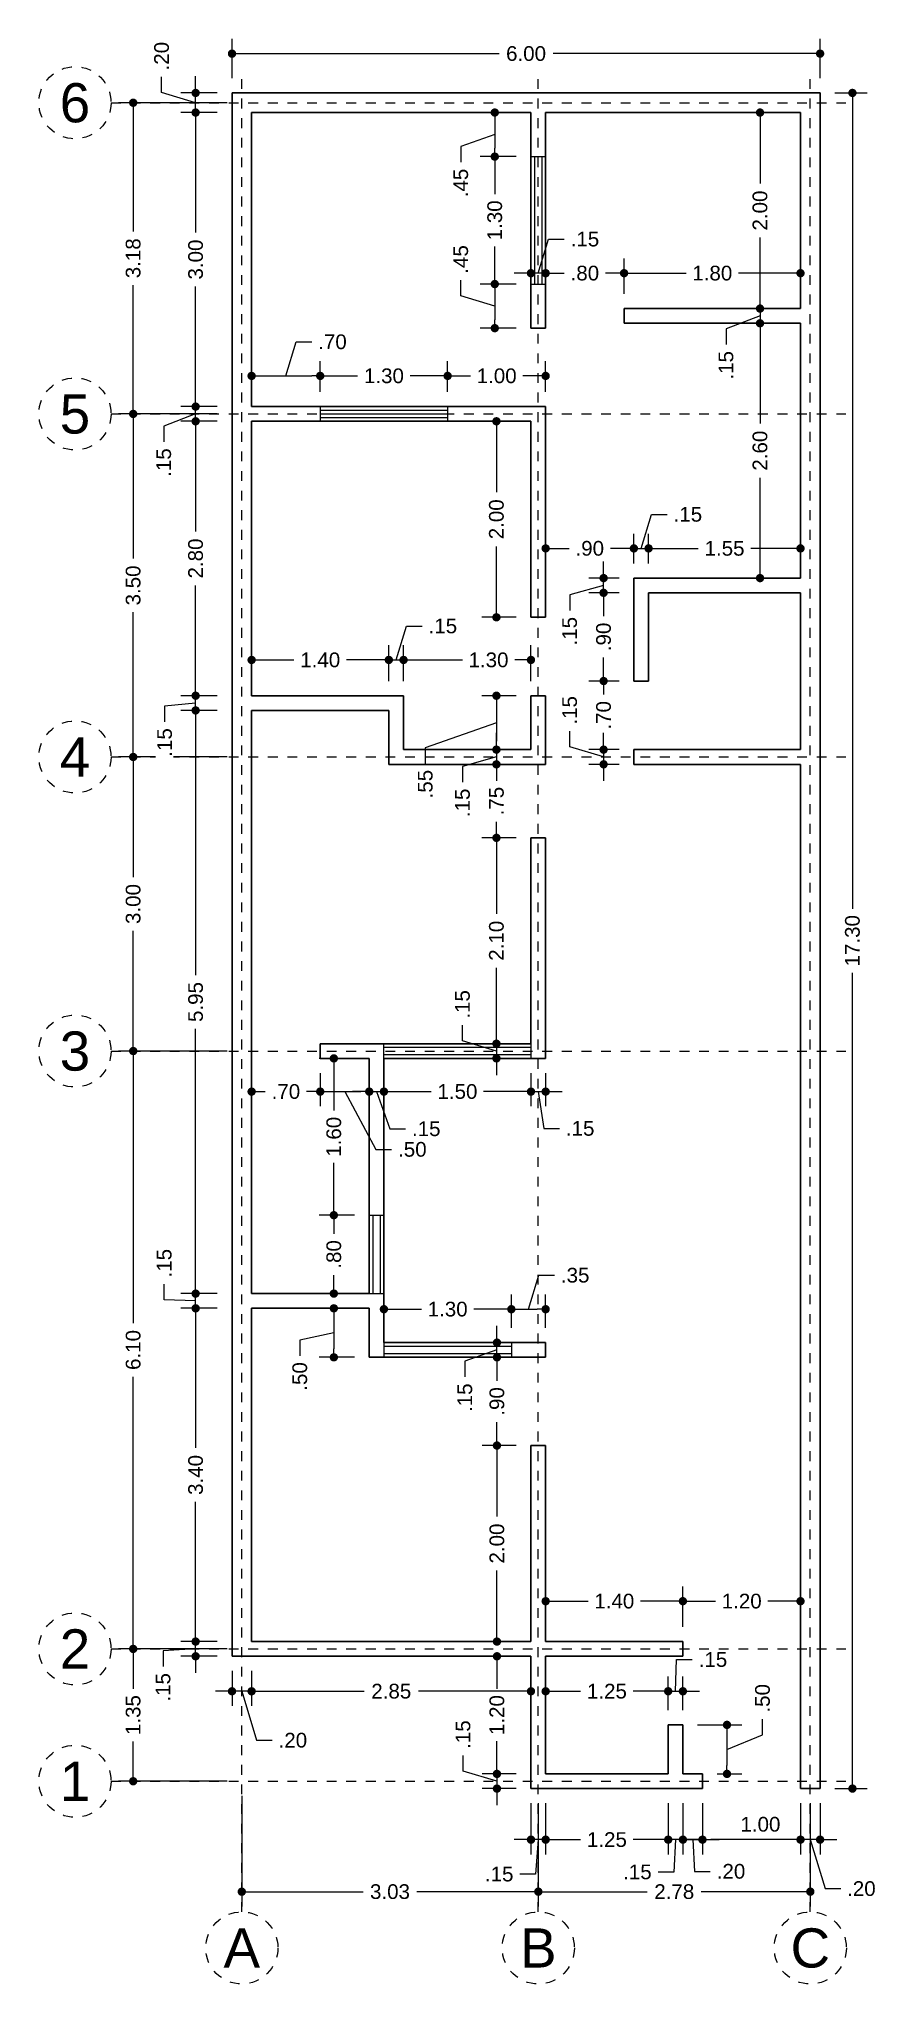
# Model space of a CAD drawing. Header units: millimetres. Extents: x 2562.8 to 2571.4, y 870.8 to 890.6.
import ezdxf
from ezdxf.enums import TextEntityAlignment as Align

# ---------------------------------------------------------------- set-up
doc = ezdxf.new("R2010")
doc.units = ezdxf.units.MM
doc.header["$LTSCALE"] = 0.001
doc.linetypes.add('CENTER2', pattern=[28.575, 19.05, -3.175, 3.175, -3.175])
for name, color, linetype, lineweight in [('Cotas', 7, 'Continuous', 18), ('Ejes', 7, 'CENTER2', 5), ('Muros', 7, 'Continuous', 30), ('Ventanas', 250, 'Continuous', 25)]:
    doc.layers.add(name, color=color, linetype=linetype, lineweight=lineweight)
doc.styles.get("Standard").update_dxf_attribs({"font": 'arial.ttf'})
doc.dimstyles.new('1-100', dxfattribs={"dimscale": 100, "dimtxt": 0.0015, "dimasz": 0.00085, "dimexe": 0.0015, "dimexo": 0.0015, "dimgap": 0.0008, "dimtad": 0, "dimzin": 4, "dimdsep": 46, "dimtxsty": 'Standard', "dimblk": 'DOT', "dimcen": 0.09, "dimclrd": 256, "dimclre": 256, "dimclrt": 256, "dimadec": 0, "dimazin": 0, "dimtfac": 1, "dimtmove": 1, "dimatfit": 2, "dimfxl": 0.0015, "dimtfill": 1, "dimtolj": 1, "dimtzin": 4, "dimlwd": -1, "dimlwe": -1, "dimarcsym": 0})

msp = doc.modelspace()

# ---------------------------------------------------------------- texts
at = {"layer": 'Ejes'}
for s, p in [('6', (2563.195, 889.973)), ('5', (2563.195, 886.798)), ('4', (2563.195, 883.298)), ('3', (2563.195, 880.298)), ('2', (2563.195, 874.198)), ('1', (2563.195, 872.848)), ('A', (2564.897, 871.147)), ('B', (2567.922, 871.147)), ('C', (2570.697, 871.147))]:
    msp.add_text(s, height=0.4, dxfattribs=at).set_placement(p, align=Align.MIDDLE_CENTER)

# ---------------------------------------------------------------- blocks, each defined once
blk = doc.blocks.new('_DOT')
at = {"color": 0, "linetype": 'ByBlock'}
blk.add_line((-0.5, 0), (-1, 0), dxfattribs=at)
at = {"color": 0, "linetype": 'ByBlock', "const_width": 0.5}
blk.add_lwpolyline([(-0.25, 0, 1), (0.25, 0, 1)], format="xyb", close=True, dxfattribs=at)
blk = doc.blocks.new('*D3')
at = {"layer": 'Cotas', "transparency": 16777216}
for p, q in [((2564.747, 874.198), (2563.639, 874.198)), ((2563.789, 874.113), (2563.789, 873.791)), ((2563.789, 872.933), (2563.789, 873.255)), ((2564.747, 872.848), (2563.639, 872.848))]:
    blk.add_line(p, q, dxfattribs=at)
at = {"layer": 'Defpoints', "color": 0, "transparency": 16777216}
for p in [(2563.789, 874.198), (2564.897, 874.198), (2564.897, 872.848)]:
    blk.add_point(p, dxfattribs=at)
at = {"layer": 'Cotas', "transparency": 16777216, "xscale": 0.08499999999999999, "yscale": 0.08499999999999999, "zscale": 0.08499999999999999}
for p, rotation in [((2563.789, 874.198), 90), ((2563.789, 872.848), 270)]:
    blk.add_blockref('_DOT', p, dxfattribs=dict(at, rotation=rotation))
at = {"layer": 'Cotas', "transparency": 16777216, "insert": (2563.789, 873.523), "char_height": 0.15, "attachment_point": 5, "rotation": 90, "bg_fill": 3, "box_fill_scale": 1.1, "bg_fill_color": 256, "bg_fill_true_color": 13158600, "bg_fill_transparency": 0}
blk.add_mtext('\\A1;1.35', dxfattribs=at)
blk = doc.blocks.new('*D4')
at = {"layer": 'Cotas', "transparency": 16777216}
for p, q in [((2564.747, 883.298), (2563.639, 883.298)), ((2563.789, 883.213), (2563.789, 882.073)), ((2563.789, 880.383), (2563.789, 881.524)), ((2564.747, 880.298), (2563.639, 880.298))]:
    blk.add_line(p, q, dxfattribs=at)
at = {"layer": 'Defpoints', "color": 0, "transparency": 16777216}
for p in [(2563.789, 883.298), (2564.897, 883.298), (2564.897, 880.298)]:
    blk.add_point(p, dxfattribs=at)
at = {"layer": 'Cotas', "transparency": 16777216, "xscale": 0.08499999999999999, "yscale": 0.08499999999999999, "zscale": 0.08499999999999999}
for p, rotation in [((2563.789, 883.298), 90), ((2563.789, 880.298), 270)]:
    blk.add_blockref('_DOT', p, dxfattribs=dict(at, rotation=rotation))
at = {"layer": 'Cotas', "transparency": 16777216, "insert": (2563.789, 881.798), "char_height": 0.15, "attachment_point": 5, "rotation": 90, "bg_fill": 3, "box_fill_scale": 1.1, "bg_fill_color": 256, "bg_fill_true_color": 13158600, "bg_fill_transparency": 0}
blk.add_mtext('\\A1;3.00', dxfattribs=at)
blk = doc.blocks.new('*D5')
at = {"layer": 'Cotas', "transparency": 16777216}
for p, q in [((2564.043, 886.798), (2563.639, 886.798)), ((2563.789, 886.713), (2563.789, 885.323)), ((2563.789, 883.383), (2563.789, 884.774)), ((2564.647, 883.298), (2563.639, 883.298))]:
    blk.add_line(p, q, dxfattribs=at)
at = {"layer": 'Defpoints', "color": 0, "transparency": 16777216}
for p in [(2563.789, 886.798), (2564.193, 886.798), (2564.797, 883.298)]:
    blk.add_point(p, dxfattribs=at)
at = {"layer": 'Cotas', "transparency": 16777216, "xscale": 0.08499999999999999, "yscale": 0.08499999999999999, "zscale": 0.08499999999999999}
for p, rotation in [((2563.789, 886.798), 90), ((2563.789, 883.298), 270)]:
    blk.add_blockref('_DOT', p, dxfattribs=dict(at, rotation=rotation))
at = {"layer": 'Cotas', "transparency": 16777216, "insert": (2563.789, 885.048), "char_height": 0.15, "attachment_point": 5, "rotation": 90, "bg_fill": 3, "box_fill_scale": 1.1, "bg_fill_color": 256, "bg_fill_true_color": 13158600, "bg_fill_transparency": 0}
blk.add_mtext('\\A1;3.50', dxfattribs=at)
blk = doc.blocks.new('*D6')
at = {"layer": 'Cotas', "transparency": 16777216}
for p, q in [((2564.747, 889.973), (2563.639, 889.973)), ((2563.789, 889.888), (2563.789, 888.66)), ((2563.789, 886.883), (2563.789, 888.111)), ((2564.647, 886.798), (2563.639, 886.798))]:
    blk.add_line(p, q, dxfattribs=at)
at = {"layer": 'Defpoints', "color": 0, "transparency": 16777216}
for p in [(2563.789, 889.973), (2564.897, 889.973), (2564.797, 886.798)]:
    blk.add_point(p, dxfattribs=at)
at = {"layer": 'Cotas', "transparency": 16777216, "xscale": 0.08499999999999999, "yscale": 0.08499999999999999, "zscale": 0.08499999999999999}
for p, rotation in [((2563.789, 889.973), 90), ((2563.789, 886.798), 270)]:
    blk.add_blockref('_DOT', p, dxfattribs=dict(at, rotation=rotation))
at = {"layer": 'Cotas', "transparency": 16777216, "insert": (2563.789, 888.386), "char_height": 0.15, "attachment_point": 5, "rotation": 90, "bg_fill": 3, "box_fill_scale": 1.1, "bg_fill_color": 256, "bg_fill_true_color": 13158600, "bg_fill_transparency": 0}
blk.add_mtext('\\A1;3.18', dxfattribs=at)
blk = doc.blocks.new('*D7')
at = {"layer": 'Cotas', "transparency": 16777216}
for p, q in [((2564.897, 872.698), (2564.897, 871.571)), ((2567.922, 872.623), (2567.922, 871.571)), ((2564.982, 871.721), (2566.134, 871.721)), ((2567.837, 871.721), (2566.684, 871.721))]:
    blk.add_line(p, q, dxfattribs=at)
at = {"layer": 'Defpoints', "color": 0, "transparency": 16777216}
for p in [(2564.897, 872.848), (2567.922, 872.773), (2567.922, 871.721)]:
    blk.add_point(p, dxfattribs=at)
at = {"layer": 'Cotas', "transparency": 16777216, "xscale": 0.08499999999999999, "yscale": 0.08499999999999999, "zscale": 0.08499999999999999, "rotation": 180}
blk.add_blockref('_DOT', (2564.897, 871.721), dxfattribs=at)
at = {"layer": 'Cotas', "transparency": 16777216, "xscale": 0.08499999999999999, "yscale": 0.08499999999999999, "zscale": 0.08499999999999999}
blk.add_blockref('_DOT', (2567.922, 871.721), dxfattribs=at)
at = {"layer": 'Cotas', "transparency": 16777216, "insert": (2566.409, 871.721), "char_height": 0.15, "attachment_point": 5, "bg_fill": 3, "box_fill_scale": 1.1, "bg_fill_color": 256, "bg_fill_true_color": 13158600, "bg_fill_transparency": 0}
blk.add_mtext('\\A1;3.03', dxfattribs=at)
blk = doc.blocks.new('*D8')
at = {"layer": 'Cotas', "transparency": 16777216}
for p, q in [((2567.922, 872.623), (2567.922, 871.571)), ((2570.697, 872.623), (2570.697, 871.571)), ((2568.007, 871.721), (2569.033, 871.721)), ((2570.612, 871.721), (2569.585, 871.721))]:
    blk.add_line(p, q, dxfattribs=at)
at = {"layer": 'Defpoints', "color": 0, "transparency": 16777216}
for p in [(2567.922, 872.773), (2570.697, 872.773), (2570.697, 871.721)]:
    blk.add_point(p, dxfattribs=at)
at = {"layer": 'Cotas', "transparency": 16777216, "xscale": 0.08499999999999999, "yscale": 0.08499999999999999, "zscale": 0.08499999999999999, "rotation": 180}
blk.add_blockref('_DOT', (2567.922, 871.721), dxfattribs=at)
at = {"layer": 'Cotas', "transparency": 16777216, "xscale": 0.08499999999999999, "yscale": 0.08499999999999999, "zscale": 0.08499999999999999}
blk.add_blockref('_DOT', (2570.697, 871.721), dxfattribs=at)
at = {"layer": 'Cotas', "transparency": 16777216, "insert": (2569.309, 871.721), "char_height": 0.15, "attachment_point": 5, "bg_fill": 3, "box_fill_scale": 1.1, "bg_fill_color": 256, "bg_fill_true_color": 13158600, "bg_fill_transparency": 0}
blk.add_mtext('\\A1;2.78', dxfattribs=at)
blk = doc.blocks.new('*D9')
at = {"layer": 'Cotas', "transparency": 16777216}
for p, q in [((2564.426, 874.358), (2564.426, 874.443)), ((2564.647, 874.273), (2564.276, 874.273)), ((2564.426, 874.123), (2564.426, 874.273)), ((2564.426, 874.123), (2564.426, 874.273)), ((2564.426, 874.198), (2564.094, 874.178)), ((2564.094, 874.178), (2564.094, 874.018)), ((2564.647, 874.123), (2564.276, 874.123)), ((2564.426, 874.038), (2564.426, 873.953))]:
    blk.add_line(p, q, dxfattribs=at)
at = {"layer": 'Defpoints', "color": 0, "transparency": 16777216}
for p in [(2564.426, 874.273), (2564.797, 874.273), (2564.797, 874.123)]:
    blk.add_point(p, dxfattribs=at)
at = {"layer": 'Cotas', "transparency": 16777216, "xscale": 0.08499999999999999, "yscale": 0.08499999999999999, "zscale": 0.08499999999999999}
for p, rotation in [((2564.426, 874.273), 270), ((2564.426, 874.123), 90)]:
    blk.add_blockref('_DOT', p, dxfattribs=dict(at, rotation=rotation))
at = {"layer": 'Cotas', "transparency": 16777216, "insert": (2564.094, 873.806), "char_height": 0.15, "attachment_point": 5, "rotation": 90, "bg_fill": 3, "box_fill_scale": 1.1, "bg_fill_color": 256, "bg_fill_true_color": 13158600, "bg_fill_transparency": 0}
blk.add_mtext('\\A1;.15', dxfattribs=at)
blk = doc.blocks.new('*D10')
at = {"layer": 'Cotas', "transparency": 16777216}
for p, q in [((2564.426, 877.908), (2564.426, 877.993)), ((2564.106, 877.761), (2564.106, 877.921)), ((2564.647, 877.823), (2564.276, 877.823)), ((2564.426, 877.673), (2564.426, 877.823)), ((2564.426, 877.673), (2564.426, 877.823)), ((2564.426, 877.748), (2564.106, 877.761)), ((2564.647, 877.673), (2564.276, 877.673)), ((2564.426, 877.588), (2564.426, 877.503))]:
    blk.add_line(p, q, dxfattribs=at)
at = {"layer": 'Defpoints', "color": 0, "transparency": 16777216}
for p in [(2564.426, 877.823), (2564.797, 877.823), (2564.797, 877.673)]:
    blk.add_point(p, dxfattribs=at)
at = {"layer": 'Cotas', "transparency": 16777216, "xscale": 0.08499999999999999, "yscale": 0.08499999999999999, "zscale": 0.08499999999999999}
for p, rotation in [((2564.426, 877.823), 270), ((2564.426, 877.673), 90)]:
    blk.add_blockref('_DOT', p, dxfattribs=dict(at, rotation=rotation))
at = {"layer": 'Cotas', "transparency": 16777216, "insert": (2564.106, 878.133), "char_height": 0.15, "attachment_point": 5, "rotation": 90, "bg_fill": 3, "box_fill_scale": 1.1, "bg_fill_color": 256, "bg_fill_true_color": 13158600, "bg_fill_transparency": 0}
blk.add_mtext('\\A1;.15', dxfattribs=at)
blk = doc.blocks.new('*D11')
at = {"layer": 'Cotas', "transparency": 16777216}
for p, q in [((2564.647, 883.773), (2564.276, 883.773)), ((2564.426, 883.688), (2564.426, 881.073)), ((2564.426, 877.908), (2564.426, 880.523)), ((2564.647, 877.823), (2564.276, 877.823))]:
    blk.add_line(p, q, dxfattribs=at)
at = {"layer": 'Defpoints', "color": 0, "transparency": 16777216}
for p in [(2564.426, 883.773), (2564.797, 883.773), (2564.797, 877.823)]:
    blk.add_point(p, dxfattribs=at)
at = {"layer": 'Cotas', "transparency": 16777216, "xscale": 0.08499999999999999, "yscale": 0.08499999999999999, "zscale": 0.08499999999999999}
for p, rotation in [((2564.426, 883.773), 90), ((2564.426, 877.823), 270)]:
    blk.add_blockref('_DOT', p, dxfattribs=dict(at, rotation=rotation))
at = {"layer": 'Cotas', "transparency": 16777216, "insert": (2564.426, 880.798), "char_height": 0.15, "attachment_point": 5, "rotation": 90, "bg_fill": 3, "box_fill_scale": 1.1, "bg_fill_color": 256, "bg_fill_true_color": 13158600, "bg_fill_transparency": 0}
blk.add_mtext('\\A1;5.95', dxfattribs=at)
blk = doc.blocks.new('*D12')
at = {"layer": 'Cotas', "transparency": 16777216}
for p, q in [((2564.426, 884.008), (2564.426, 884.093)), ((2564.426, 883.848), (2564.11, 883.818)), ((2564.11, 883.818), (2564.11, 883.658)), ((2564.647, 883.923), (2564.276, 883.923)), ((2564.647, 883.773), (2564.276, 883.773)), ((2564.426, 883.773), (2564.426, 883.923)), ((2564.426, 883.773), (2564.426, 883.923)), ((2564.426, 883.688), (2564.426, 883.603))]:
    blk.add_line(p, q, dxfattribs=at)
at = {"layer": 'Defpoints', "color": 0, "transparency": 16777216}
for p in [(2564.426, 883.923), (2564.797, 883.923), (2564.797, 883.773)]:
    blk.add_point(p, dxfattribs=at)
at = {"layer": 'Cotas', "transparency": 16777216, "xscale": 0.08499999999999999, "yscale": 0.08499999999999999, "zscale": 0.08499999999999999}
for p, rotation in [((2564.426, 883.923), 270), ((2564.426, 883.773), 90)]:
    blk.add_blockref('_DOT', p, dxfattribs=dict(at, rotation=rotation))
at = {"layer": 'Cotas', "transparency": 16777216, "insert": (2564.11, 883.446), "char_height": 0.15, "attachment_point": 5, "rotation": 90, "bg_fill": 3, "box_fill_scale": 1.1, "bg_fill_color": 256, "bg_fill_true_color": 13158600, "bg_fill_transparency": 0}
blk.add_mtext('\\A1;.15', dxfattribs=at)
blk = doc.blocks.new('*D13')
at = {"layer": 'Cotas', "transparency": 16777216}
for p, q in [((2564.647, 886.723), (2564.276, 886.723)), ((2564.426, 886.638), (2564.426, 885.599)), ((2564.426, 884.008), (2564.426, 885.047)), ((2564.647, 883.923), (2564.276, 883.923))]:
    blk.add_line(p, q, dxfattribs=at)
at = {"layer": 'Defpoints', "color": 0, "transparency": 16777216}
for p in [(2564.426, 886.723), (2564.797, 886.723), (2564.797, 883.923)]:
    blk.add_point(p, dxfattribs=at)
at = {"layer": 'Cotas', "transparency": 16777216, "xscale": 0.08499999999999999, "yscale": 0.08499999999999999, "zscale": 0.08499999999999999}
for p, rotation in [((2564.426, 886.723), 90), ((2564.426, 883.923), 270)]:
    blk.add_blockref('_DOT', p, dxfattribs=dict(at, rotation=rotation))
at = {"layer": 'Cotas', "transparency": 16777216, "insert": (2564.426, 885.323), "char_height": 0.15, "attachment_point": 5, "rotation": 90, "bg_fill": 3, "box_fill_scale": 1.1, "bg_fill_color": 256, "bg_fill_true_color": 13158600, "bg_fill_transparency": 0}
blk.add_mtext('\\A1;2.80', dxfattribs=at)
blk = doc.blocks.new('*D14')
at = {"layer": 'Cotas', "transparency": 16777216}
for p, q in [((2564.426, 886.958), (2564.426, 887.043)), ((2564.426, 886.798), (2564.101, 886.674)), ((2564.647, 886.873), (2564.276, 886.873)), ((2564.647, 886.723), (2564.276, 886.723)), ((2564.426, 886.723), (2564.426, 886.873)), ((2564.426, 886.723), (2564.426, 886.873)), ((2564.101, 886.674), (2564.101, 886.514)), ((2564.426, 886.638), (2564.426, 886.553))]:
    blk.add_line(p, q, dxfattribs=at)
at = {"layer": 'Defpoints', "color": 0, "transparency": 16777216}
for p in [(2564.426, 886.873), (2564.797, 886.873), (2564.797, 886.723)]:
    blk.add_point(p, dxfattribs=at)
at = {"layer": 'Cotas', "transparency": 16777216, "xscale": 0.08499999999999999, "yscale": 0.08499999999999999, "zscale": 0.08499999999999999}
for p, rotation in [((2564.426, 886.873), 270), ((2564.426, 886.723), 90)]:
    blk.add_blockref('_DOT', p, dxfattribs=dict(at, rotation=rotation))
at = {"layer": 'Cotas', "transparency": 16777216, "insert": (2564.101, 886.302), "char_height": 0.15, "attachment_point": 5, "rotation": 90, "bg_fill": 3, "box_fill_scale": 1.1, "bg_fill_color": 256, "bg_fill_true_color": 13158600, "bg_fill_transparency": 0}
blk.add_mtext('\\A1;.15', dxfattribs=at)
blk = doc.blocks.new('*D15')
at = {"layer": 'Cotas', "transparency": 16777216}
for p, q in [((2564.647, 889.873), (2564.276, 889.873)), ((2564.426, 889.788), (2564.426, 888.648)), ((2564.426, 886.958), (2564.426, 888.099)), ((2564.647, 886.873), (2564.276, 886.873))]:
    blk.add_line(p, q, dxfattribs=at)
at = {"layer": 'Defpoints', "color": 0, "transparency": 16777216}
for p in [(2564.426, 889.873), (2564.797, 889.873), (2564.797, 886.873)]:
    blk.add_point(p, dxfattribs=at)
at = {"layer": 'Cotas', "transparency": 16777216, "xscale": 0.08499999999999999, "yscale": 0.08499999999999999, "zscale": 0.08499999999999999}
for p, rotation in [((2564.426, 889.873), 90), ((2564.426, 886.873), 270)]:
    blk.add_blockref('_DOT', p, dxfattribs=dict(at, rotation=rotation))
at = {"layer": 'Cotas', "transparency": 16777216, "insert": (2564.426, 888.373), "char_height": 0.15, "attachment_point": 5, "rotation": 90, "bg_fill": 3, "box_fill_scale": 1.1, "bg_fill_color": 256, "bg_fill_true_color": 13158600, "bg_fill_transparency": 0}
blk.add_mtext('\\A1;3.00', dxfattribs=at)
blk = doc.blocks.new('*D16')
at = {"layer": 'Cotas', "transparency": 16777216}
for p, q in [((2570.597, 872.623), (2570.597, 872.102)), ((2570.797, 872.623), (2570.797, 872.102)), ((2570.512, 872.252), (2570.427, 872.252)), ((2570.797, 872.252), (2570.597, 872.252)), ((2570.797, 872.252), (2570.597, 872.252)), ((2570.697, 872.252), (2570.847, 871.752)), ((2570.882, 872.252), (2570.967, 872.252)), ((2570.847, 871.752), (2571.007, 871.752))]:
    blk.add_line(p, q, dxfattribs=at)
at = {"layer": 'Defpoints', "color": 0, "transparency": 16777216}
for p in [(2570.597, 872.773), (2570.797, 872.773), (2570.597, 872.252)]:
    blk.add_point(p, dxfattribs=at)
at = {"layer": 'Cotas', "transparency": 16777216, "xscale": 0.08499999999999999, "yscale": 0.08499999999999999, "zscale": 0.08499999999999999}
blk.add_blockref('_DOT', (2570.597, 872.252), dxfattribs=at)
at = {"layer": 'Cotas', "transparency": 16777216, "xscale": 0.08499999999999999, "yscale": 0.08499999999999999, "zscale": 0.08499999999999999, "rotation": 180}
blk.add_blockref('_DOT', (2570.797, 872.252), dxfattribs=at)
at = {"layer": 'Cotas', "transparency": 16777216, "insert": (2571.218, 871.752), "char_height": 0.15, "attachment_point": 5, "bg_fill": 3, "box_fill_scale": 1.1, "bg_fill_color": 256, "bg_fill_true_color": 13158600, "bg_fill_transparency": 0}
blk.add_mtext('\\A1;.20', dxfattribs=at)
blk = doc.blocks.new('*D17')
at = {"layer": 'Cotas', "transparency": 16777216}
for p, q in [((2569.597, 872.623), (2569.597, 872.102)), ((2570.597, 872.623), (2570.597, 872.102)), ((2570.512, 872.252), (2569.682, 872.252))]:
    blk.add_line(p, q, dxfattribs=at)
at = {"layer": 'Defpoints', "color": 0, "transparency": 16777216}
for p in [(2569.597, 872.773), (2570.597, 872.773), (2569.597, 872.252)]:
    blk.add_point(p, dxfattribs=at)
at = {"layer": 'Cotas', "transparency": 16777216, "xscale": 0.08499999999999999, "yscale": 0.08499999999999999, "zscale": 0.08499999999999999, "rotation": 180}
blk.add_blockref('_DOT', (2569.597, 872.252), dxfattribs=at)
at = {"layer": 'Cotas', "transparency": 16777216, "xscale": 0.08499999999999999, "yscale": 0.08499999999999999, "zscale": 0.08499999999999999}
blk.add_blockref('_DOT', (2570.597, 872.252), dxfattribs=at)
at = {"layer": 'Cotas', "transparency": 16777216, "insert": (2570.188, 872.408), "char_height": 0.15, "attachment_point": 5, "bg_fill": 3, "box_fill_scale": 1.1, "bg_fill_color": 256, "bg_fill_true_color": 13158600, "bg_fill_transparency": 0}
blk.add_mtext('\\A1;1.00', dxfattribs=at)
blk = doc.blocks.new('*D18')
at = {"layer": 'Cotas', "transparency": 16777216}
for p, q in [((2569.397, 872.623), (2569.397, 872.102)), ((2569.597, 872.623), (2569.597, 872.102)), ((2569.312, 872.252), (2569.227, 872.252)), ((2569.597, 872.252), (2569.397, 872.252)), ((2569.597, 872.252), (2569.397, 872.252)), ((2569.497, 872.252), (2569.517, 871.928)), ((2569.682, 872.252), (2569.767, 872.252)), ((2569.517, 871.928), (2569.677, 871.928))]:
    blk.add_line(p, q, dxfattribs=at)
at = {"layer": 'Defpoints', "color": 0, "transparency": 16777216}
for p in [(2569.397, 872.773), (2569.597, 872.773), (2569.397, 872.252)]:
    blk.add_point(p, dxfattribs=at)
at = {"layer": 'Cotas', "transparency": 16777216, "xscale": 0.08499999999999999, "yscale": 0.08499999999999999, "zscale": 0.08499999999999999}
blk.add_blockref('_DOT', (2569.397, 872.252), dxfattribs=at)
at = {"layer": 'Cotas', "transparency": 16777216, "xscale": 0.08499999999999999, "yscale": 0.08499999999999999, "zscale": 0.08499999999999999, "rotation": 180}
blk.add_blockref('_DOT', (2569.597, 872.252), dxfattribs=at)
at = {"layer": 'Cotas', "transparency": 16777216, "insert": (2569.888, 871.928), "char_height": 0.15, "attachment_point": 5, "bg_fill": 3, "box_fill_scale": 1.1, "bg_fill_color": 256, "bg_fill_true_color": 13158600, "bg_fill_transparency": 0}
blk.add_mtext('\\A1;.20', dxfattribs=at)
blk = doc.blocks.new('*D19')
at = {"layer": 'Cotas', "transparency": 16777216}
for p, q in [((2569.247, 872.623), (2569.247, 872.102)), ((2569.397, 872.623), (2569.397, 872.102)), ((2569.162, 872.252), (2569.077, 872.252)), ((2569.397, 872.252), (2569.247, 872.252)), ((2569.397, 872.252), (2569.247, 872.252)), ((2569.322, 872.252), (2569.305, 871.922)), ((2569.482, 872.252), (2569.567, 872.252)), ((2569.305, 871.922), (2569.145, 871.922))]:
    blk.add_line(p, q, dxfattribs=at)
at = {"layer": 'Defpoints', "color": 0, "transparency": 16777216}
for p in [(2569.247, 872.773), (2569.397, 872.773), (2569.247, 872.252)]:
    blk.add_point(p, dxfattribs=at)
at = {"layer": 'Cotas', "transparency": 16777216, "xscale": 0.08499999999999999, "yscale": 0.08499999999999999, "zscale": 0.08499999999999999}
blk.add_blockref('_DOT', (2569.247, 872.252), dxfattribs=at)
at = {"layer": 'Cotas', "transparency": 16777216, "xscale": 0.08499999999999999, "yscale": 0.08499999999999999, "zscale": 0.08499999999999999, "rotation": 180}
blk.add_blockref('_DOT', (2569.397, 872.252), dxfattribs=at)
at = {"layer": 'Cotas', "transparency": 16777216, "insert": (2568.933, 871.922), "char_height": 0.15, "attachment_point": 5, "bg_fill": 3, "box_fill_scale": 1.1, "bg_fill_color": 256, "bg_fill_true_color": 13158600, "bg_fill_transparency": 0}
blk.add_mtext('\\A1;.15', dxfattribs=at)
blk = doc.blocks.new('*D20')
at = {"layer": 'Cotas', "transparency": 16777216}
for p, q in [((2567.997, 872.623), (2567.997, 872.102)), ((2569.247, 872.623), (2569.247, 872.102)), ((2568.082, 872.252), (2568.353, 872.252)), ((2569.162, 872.252), (2568.89, 872.252))]:
    blk.add_line(p, q, dxfattribs=at)
at = {"layer": 'Defpoints', "color": 0, "transparency": 16777216}
for p in [(2567.997, 872.773), (2569.247, 872.773), (2567.997, 872.252)]:
    blk.add_point(p, dxfattribs=at)
at = {"layer": 'Cotas', "transparency": 16777216, "xscale": 0.08499999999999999, "yscale": 0.08499999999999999, "zscale": 0.08499999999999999, "rotation": 180}
blk.add_blockref('_DOT', (2567.997, 872.252), dxfattribs=at)
at = {"layer": 'Cotas', "transparency": 16777216, "xscale": 0.08499999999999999, "yscale": 0.08499999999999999, "zscale": 0.08499999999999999}
blk.add_blockref('_DOT', (2569.247, 872.252), dxfattribs=at)
at = {"layer": 'Cotas', "transparency": 16777216, "insert": (2568.622, 872.252), "char_height": 0.15, "attachment_point": 5, "bg_fill": 3, "box_fill_scale": 1.1, "bg_fill_color": 256, "bg_fill_true_color": 13158600, "bg_fill_transparency": 0}
blk.add_mtext('\\A1;1.25', dxfattribs=at)
blk = doc.blocks.new('*D21')
at = {"layer": 'Cotas', "transparency": 16777216}
for p, q in [((2567.847, 872.623), (2567.847, 872.102)), ((2567.997, 872.623), (2567.997, 872.102)), ((2567.762, 872.252), (2567.677, 872.252)), ((2567.997, 872.252), (2567.847, 872.252)), ((2567.997, 872.252), (2567.847, 872.252)), ((2567.922, 872.252), (2567.895, 871.9)), ((2568.082, 872.252), (2568.167, 872.252)), ((2567.895, 871.9), (2567.735, 871.9))]:
    blk.add_line(p, q, dxfattribs=at)
at = {"layer": 'Defpoints', "color": 0, "transparency": 16777216}
for p in [(2567.847, 872.773), (2567.997, 872.773), (2567.847, 872.252)]:
    blk.add_point(p, dxfattribs=at)
at = {"layer": 'Cotas', "transparency": 16777216, "xscale": 0.08499999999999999, "yscale": 0.08499999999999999, "zscale": 0.08499999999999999}
blk.add_blockref('_DOT', (2567.847, 872.252), dxfattribs=at)
at = {"layer": 'Cotas', "transparency": 16777216, "xscale": 0.08499999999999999, "yscale": 0.08499999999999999, "zscale": 0.08499999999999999, "rotation": 180}
blk.add_blockref('_DOT', (2567.997, 872.252), dxfattribs=at)
at = {"layer": 'Cotas', "transparency": 16777216, "insert": (2567.523, 871.9), "char_height": 0.15, "attachment_point": 5, "bg_fill": 3, "box_fill_scale": 1.1, "bg_fill_color": 256, "bg_fill_true_color": 13158600, "bg_fill_transparency": 0}
blk.add_mtext('\\A1;.15', dxfattribs=at)
blk = doc.blocks.new('*D22')
at = {"layer": 'Cotas', "transparency": 16777216}
for p, q in [((2564.797, 890.223), (2564.797, 890.624)), ((2570.797, 890.223), (2570.797, 890.624)), ((2564.882, 890.474), (2567.522, 890.474)), ((2570.712, 890.474), (2568.072, 890.474))]:
    blk.add_line(p, q, dxfattribs=at)
at = {"layer": 'Defpoints', "color": 0, "transparency": 16777216}
for p in [(2570.797, 890.474), (2564.797, 890.073), (2570.797, 890.073)]:
    blk.add_point(p, dxfattribs=at)
at = {"layer": 'Cotas', "transparency": 16777216, "xscale": 0.08499999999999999, "yscale": 0.08499999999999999, "zscale": 0.08499999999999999, "rotation": 180}
blk.add_blockref('_DOT', (2564.797, 890.474), dxfattribs=at)
at = {"layer": 'Cotas', "transparency": 16777216, "xscale": 0.08499999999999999, "yscale": 0.08499999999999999, "zscale": 0.08499999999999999}
blk.add_blockref('_DOT', (2570.797, 890.474), dxfattribs=at)
at = {"layer": 'Cotas', "transparency": 16777216, "insert": (2567.797, 890.474), "char_height": 0.15, "attachment_point": 5, "bg_fill": 3, "box_fill_scale": 1.1, "bg_fill_color": 256, "bg_fill_true_color": 13158600, "bg_fill_transparency": 0}
blk.add_mtext('\\A1;6.00', dxfattribs=at)
blk = doc.blocks.new('*D23')
at = {"layer": 'Cotas', "transparency": 16777216}
for p, q in [((2570.947, 890.073), (2571.277, 890.073)), ((2571.127, 889.988), (2571.127, 881.749)), ((2571.127, 872.858), (2571.127, 881.097)), ((2570.947, 872.773), (2571.277, 872.773))]:
    blk.add_line(p, q, dxfattribs=at)
at = {"layer": 'Defpoints', "color": 0, "transparency": 16777216}
for p in [(2570.797, 890.073), (2570.797, 872.773), (2571.127, 872.773)]:
    blk.add_point(p, dxfattribs=at)
at = {"layer": 'Cotas', "transparency": 16777216, "xscale": 0.08499999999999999, "yscale": 0.08499999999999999, "zscale": 0.08499999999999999}
for p, rotation in [((2571.127, 890.073), 90), ((2571.127, 872.773), 270)]:
    blk.add_blockref('_DOT', p, dxfattribs=dict(at, rotation=rotation))
at = {"layer": 'Cotas', "transparency": 16777216, "insert": (2571.127, 881.423), "char_height": 0.15, "attachment_point": 5, "rotation": 90, "bg_fill": 3, "box_fill_scale": 1.1, "bg_fill_color": 256, "bg_fill_true_color": 13158600, "bg_fill_transparency": 0}
blk.add_mtext('\\A1;17.30', dxfattribs=at)
blk = doc.blocks.new('*D24')
at = {"layer": 'Cotas', "transparency": 16777216}
for p, q in [((2567.997, 874.423), (2567.997, 874.835)), ((2569.397, 874.423), (2569.397, 874.835)), ((2568.082, 874.685), (2568.429, 874.685)), ((2569.312, 874.685), (2568.964, 874.685))]:
    blk.add_line(p, q, dxfattribs=at)
at = {"layer": 'Defpoints', "color": 0, "transparency": 16777216}
for p in [(2569.397, 874.685), (2567.997, 874.273), (2569.397, 874.273)]:
    blk.add_point(p, dxfattribs=at)
at = {"layer": 'Cotas', "transparency": 16777216, "xscale": 0.08499999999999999, "yscale": 0.08499999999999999, "zscale": 0.08499999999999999, "rotation": 180}
blk.add_blockref('_DOT', (2567.997, 874.685), dxfattribs=at)
at = {"layer": 'Cotas', "transparency": 16777216, "xscale": 0.08499999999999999, "yscale": 0.08499999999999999, "zscale": 0.08499999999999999}
blk.add_blockref('_DOT', (2569.397, 874.685), dxfattribs=at)
at = {"layer": 'Cotas', "transparency": 16777216, "insert": (2568.697, 874.685), "char_height": 0.15, "attachment_point": 5, "bg_fill": 3, "box_fill_scale": 1.1, "bg_fill_color": 256, "bg_fill_true_color": 13158600, "bg_fill_transparency": 0}
blk.add_mtext('\\A1;1.40', dxfattribs=at)
blk = doc.blocks.new('*D25')
at = {"layer": 'Cotas', "transparency": 16777216}
for p, q in [((2569.397, 874.423), (2569.397, 874.835)), ((2570.597, 874.82), (2570.597, 874.835)), ((2569.482, 874.685), (2569.729, 874.685)), ((2570.512, 874.685), (2570.264, 874.685))]:
    blk.add_line(p, q, dxfattribs=at)
at = {"layer": 'Defpoints', "color": 0, "transparency": 16777216}
for p in [(2570.597, 874.685), (2570.597, 874.67), (2569.397, 874.273)]:
    blk.add_point(p, dxfattribs=at)
at = {"layer": 'Cotas', "transparency": 16777216, "xscale": 0.08499999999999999, "yscale": 0.08499999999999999, "zscale": 0.08499999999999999, "rotation": 180}
blk.add_blockref('_DOT', (2569.397, 874.685), dxfattribs=at)
at = {"layer": 'Cotas', "transparency": 16777216, "xscale": 0.08499999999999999, "yscale": 0.08499999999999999, "zscale": 0.08499999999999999}
blk.add_blockref('_DOT', (2570.597, 874.685), dxfattribs=at)
at = {"layer": 'Cotas', "transparency": 16777216, "insert": (2569.997, 874.685), "char_height": 0.15, "attachment_point": 5, "bg_fill": 3, "box_fill_scale": 1.1, "bg_fill_color": 256, "bg_fill_true_color": 13158600, "bg_fill_transparency": 0}
blk.add_mtext('\\A1;1.20', dxfattribs=at)
blk = doc.blocks.new('*D26')
at = {"layer": 'Cotas', "transparency": 16777216}
for p, q in [((2567.697, 876.273), (2567.35, 876.273)), ((2567.5, 876.188), (2567.5, 875.549)), ((2567.5, 874.358), (2567.5, 874.997)), ((2567.697, 874.273), (2567.35, 874.273))]:
    blk.add_line(p, q, dxfattribs=at)
at = {"layer": 'Defpoints', "color": 0, "transparency": 16777216}
for p in [(2567.5, 876.273), (2567.847, 876.273), (2567.847, 874.273)]:
    blk.add_point(p, dxfattribs=at)
at = {"layer": 'Cotas', "transparency": 16777216, "xscale": 0.08499999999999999, "yscale": 0.08499999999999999, "zscale": 0.08499999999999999}
for p, rotation in [((2567.5, 876.273), 90), ((2567.5, 874.273), 270)]:
    blk.add_blockref('_DOT', p, dxfattribs=dict(at, rotation=rotation))
at = {"layer": 'Cotas', "transparency": 16777216, "insert": (2567.5, 875.273), "char_height": 0.15, "attachment_point": 5, "rotation": 90, "bg_fill": 3, "box_fill_scale": 1.1, "bg_fill_color": 256, "bg_fill_true_color": 13158600, "bg_fill_transparency": 0}
blk.add_mtext('\\A1;2.00', dxfattribs=at)
blk = doc.blocks.new('*D27')
at = {"layer": 'Cotas', "transparency": 16777216}
for p, q in [((2567.302, 877.173), (2567.65, 877.173)), ((2567.5, 877.088), (2567.5, 876.934)), ((2567.5, 876.358), (2567.5, 876.512)), ((2567.697, 876.273), (2567.35, 876.273))]:
    blk.add_line(p, q, dxfattribs=at)
at = {"layer": 'Defpoints', "color": 0, "transparency": 16777216}
for p in [(2567.152, 877.173), (2567.5, 877.173), (2567.847, 876.273)]:
    blk.add_point(p, dxfattribs=at)
at = {"layer": 'Cotas', "transparency": 16777216, "xscale": 0.08499999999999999, "yscale": 0.08499999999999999, "zscale": 0.08499999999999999}
for p, rotation in [((2567.5, 877.173), 90), ((2567.5, 876.273), 270)]:
    blk.add_blockref('_DOT', p, dxfattribs=dict(at, rotation=rotation))
at = {"layer": 'Cotas', "transparency": 16777216, "insert": (2567.5, 876.723), "char_height": 0.15, "attachment_point": 5, "rotation": 90, "bg_fill": 3, "box_fill_scale": 1.1, "bg_fill_color": 256, "bg_fill_true_color": 13158600, "bg_fill_transparency": 0}
blk.add_mtext('\\A1;.90', dxfattribs=at)
blk = doc.blocks.new('*D28')
at = {"layer": 'Cotas', "transparency": 16777216}
for p, q in [((2566.347, 877.473), (2566.347, 877.814)), ((2567.647, 877.473), (2567.647, 877.814)), ((2566.432, 877.664), (2566.729, 877.664)), ((2567.562, 877.664), (2567.264, 877.664))]:
    blk.add_line(p, q, dxfattribs=at)
at = {"layer": 'Defpoints', "color": 0, "transparency": 16777216}
for p in [(2567.647, 877.664), (2566.347, 877.323), (2567.647, 877.323)]:
    blk.add_point(p, dxfattribs=at)
at = {"layer": 'Cotas', "transparency": 16777216, "xscale": 0.08499999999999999, "yscale": 0.08499999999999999, "zscale": 0.08499999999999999, "rotation": 180}
blk.add_blockref('_DOT', (2566.347, 877.664), dxfattribs=at)
at = {"layer": 'Cotas', "transparency": 16777216, "xscale": 0.08499999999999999, "yscale": 0.08499999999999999, "zscale": 0.08499999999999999}
blk.add_blockref('_DOT', (2567.647, 877.664), dxfattribs=at)
at = {"layer": 'Cotas', "transparency": 16777216, "insert": (2566.997, 877.664), "char_height": 0.15, "attachment_point": 5, "bg_fill": 3, "box_fill_scale": 1.1, "bg_fill_color": 256, "bg_fill_true_color": 13158600, "bg_fill_transparency": 0}
blk.add_mtext('\\A1;1.30', dxfattribs=at)
blk = doc.blocks.new('*D29')
at = {"layer": 'Cotas', "transparency": 16777216}
for p, q in [((2567.822, 877.664), (2567.926, 878.01)), ((2567.926, 878.01), (2568.086, 878.01)), ((2567.647, 877.473), (2567.647, 877.814)), ((2567.997, 877.473), (2567.997, 877.814)), ((2567.732, 877.664), (2567.912, 877.664))]:
    blk.add_line(p, q, dxfattribs=at)
at = {"layer": 'Defpoints', "color": 0, "transparency": 16777216}
for p in [(2567.997, 877.664), (2567.647, 877.323), (2567.997, 877.323)]:
    blk.add_point(p, dxfattribs=at)
at = {"layer": 'Cotas', "transparency": 16777216, "xscale": 0.08499999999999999, "yscale": 0.08499999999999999, "zscale": 0.08499999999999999, "rotation": 180}
blk.add_blockref('_DOT', (2567.647, 877.664), dxfattribs=at)
at = {"layer": 'Cotas', "transparency": 16777216, "xscale": 0.08499999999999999, "yscale": 0.08499999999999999, "zscale": 0.08499999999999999}
blk.add_blockref('_DOT', (2567.997, 877.664), dxfattribs=at)
at = {"layer": 'Cotas', "transparency": 16777216, "insert": (2568.298, 878.01), "char_height": 0.15, "attachment_point": 5, "bg_fill": 3, "box_fill_scale": 1.1, "bg_fill_color": 256, "bg_fill_true_color": 13158600, "bg_fill_transparency": 0}
blk.add_mtext('\\A1;.35', dxfattribs=at)
blk = doc.blocks.new('*D30')
at = {"layer": 'Cotas', "transparency": 16777216}
for p, q in [((2565.697, 880.073), (2565.697, 879.734)), ((2566.197, 880.073), (2566.197, 879.734)), ((2565.782, 879.884), (2566.112, 879.884)), ((2565.947, 879.884), (2566.265, 879.294)), ((2566.265, 879.294), (2566.425, 879.294))]:
    blk.add_line(p, q, dxfattribs=at)
at = {"layer": 'Defpoints', "color": 0, "transparency": 16777216}
for p in [(2565.697, 880.223), (2566.197, 880.223), (2566.197, 879.884)]:
    blk.add_point(p, dxfattribs=at)
at = {"layer": 'Cotas', "transparency": 16777216, "xscale": 0.08499999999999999, "yscale": 0.08499999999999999, "zscale": 0.08499999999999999, "rotation": 180}
blk.add_blockref('_DOT', (2565.697, 879.884), dxfattribs=at)
at = {"layer": 'Cotas', "transparency": 16777216, "xscale": 0.08499999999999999, "yscale": 0.08499999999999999, "zscale": 0.08499999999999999}
blk.add_blockref('_DOT', (2566.197, 879.884), dxfattribs=at)
at = {"layer": 'Cotas', "transparency": 16777216, "insert": (2566.637, 879.294), "char_height": 0.15, "attachment_point": 5, "bg_fill": 3, "box_fill_scale": 1.1, "bg_fill_color": 256, "bg_fill_true_color": 13158600, "bg_fill_transparency": 0}
blk.add_mtext('\\A1;.50', dxfattribs=at)
blk = doc.blocks.new('*D31')
at = {"layer": 'Cotas', "transparency": 16777216}
for p, q in [((2566.347, 880.073), (2566.347, 879.734)), ((2567.847, 880.073), (2567.847, 879.734)), ((2566.432, 879.884), (2566.829, 879.884)), ((2567.762, 879.884), (2567.364, 879.884))]:
    blk.add_line(p, q, dxfattribs=at)
at = {"layer": 'Defpoints', "color": 0, "transparency": 16777216}
for p in [(2566.347, 880.223), (2567.847, 880.223), (2567.847, 879.884)]:
    blk.add_point(p, dxfattribs=at)
at = {"layer": 'Cotas', "transparency": 16777216, "xscale": 0.08499999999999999, "yscale": 0.08499999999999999, "zscale": 0.08499999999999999, "rotation": 180}
blk.add_blockref('_DOT', (2566.347, 879.884), dxfattribs=at)
at = {"layer": 'Cotas', "transparency": 16777216, "xscale": 0.08499999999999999, "yscale": 0.08499999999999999, "zscale": 0.08499999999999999}
blk.add_blockref('_DOT', (2567.847, 879.884), dxfattribs=at)
at = {"layer": 'Cotas', "transparency": 16777216, "insert": (2567.097, 879.884), "char_height": 0.15, "attachment_point": 5, "bg_fill": 3, "box_fill_scale": 1.1, "bg_fill_color": 256, "bg_fill_true_color": 13158600, "bg_fill_transparency": 0}
blk.add_mtext('\\A1;1.50', dxfattribs=at)
blk = doc.blocks.new('*D32')
at = {"layer": 'Cotas', "transparency": 16777216}
for p, q in [((2567.847, 880.073), (2567.847, 879.734)), ((2567.997, 880.073), (2567.997, 879.734)), ((2567.762, 879.884), (2567.677, 879.884)), ((2567.847, 879.884), (2567.997, 879.884)), ((2567.847, 879.884), (2567.997, 879.884)), ((2567.922, 879.884), (2567.977, 879.508)), ((2568.082, 879.884), (2568.167, 879.884)), ((2567.977, 879.508), (2568.137, 879.508))]:
    blk.add_line(p, q, dxfattribs=at)
at = {"layer": 'Defpoints', "color": 0, "transparency": 16777216}
for p in [(2567.847, 880.223), (2567.997, 880.223), (2567.997, 879.884)]:
    blk.add_point(p, dxfattribs=at)
at = {"layer": 'Cotas', "transparency": 16777216, "xscale": 0.08499999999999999, "yscale": 0.08499999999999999, "zscale": 0.08499999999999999}
blk.add_blockref('_DOT', (2567.847, 879.884), dxfattribs=at)
at = {"layer": 'Cotas', "transparency": 16777216, "xscale": 0.08499999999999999, "yscale": 0.08499999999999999, "zscale": 0.08499999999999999, "rotation": 180}
blk.add_blockref('_DOT', (2567.997, 879.884), dxfattribs=at)
at = {"layer": 'Cotas', "transparency": 16777216, "insert": (2568.349, 879.508), "char_height": 0.15, "attachment_point": 5, "bg_fill": 3, "box_fill_scale": 1.1, "bg_fill_color": 256, "bg_fill_true_color": 13158600, "bg_fill_transparency": 0}
blk.add_mtext('\\A1;.15', dxfattribs=at)
blk = doc.blocks.new('*D33')
at = {"layer": 'Cotas', "transparency": 16777216}
for p, q in [((2568.747, 884.073), (2568.438, 884.073)), ((2568.588, 883.988), (2568.588, 883.934)), ((2568.747, 883.373), (2568.438, 883.373)), ((2568.588, 883.458), (2568.588, 883.512))]:
    blk.add_line(p, q, dxfattribs=at)
at = {"layer": 'Defpoints', "color": 0, "transparency": 16777216}
for p in [(2568.588, 884.073), (2568.897, 884.073), (2568.897, 883.373)]:
    blk.add_point(p, dxfattribs=at)
at = {"layer": 'Cotas', "transparency": 16777216, "xscale": 0.08499999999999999, "yscale": 0.08499999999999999, "zscale": 0.08499999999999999}
for p, rotation in [((2568.588, 884.073), 90), ((2568.588, 883.373), 270)]:
    blk.add_blockref('_DOT', p, dxfattribs=dict(at, rotation=rotation))
at = {"layer": 'Cotas', "transparency": 16777216, "insert": (2568.588, 883.723), "char_height": 0.15, "attachment_point": 5, "rotation": 90, "bg_fill": 3, "box_fill_scale": 1.1, "bg_fill_color": 256, "bg_fill_true_color": 13158600, "bg_fill_transparency": 0}
blk.add_mtext('\\A1;.70', dxfattribs=at)
blk = doc.blocks.new('*D34')
at = {"layer": 'Cotas', "transparency": 16777216}
for p, q in [((2568.747, 884.973), (2568.438, 884.973)), ((2568.588, 884.888), (2568.588, 884.734)), ((2568.588, 884.158), (2568.588, 884.312)), ((2568.747, 884.073), (2568.438, 884.073))]:
    blk.add_line(p, q, dxfattribs=at)
at = {"layer": 'Defpoints', "color": 0, "transparency": 16777216}
for p in [(2568.588, 884.973), (2568.897, 884.973), (2568.897, 884.073)]:
    blk.add_point(p, dxfattribs=at)
at = {"layer": 'Cotas', "transparency": 16777216, "xscale": 0.08499999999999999, "yscale": 0.08499999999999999, "zscale": 0.08499999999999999}
for p, rotation in [((2568.588, 884.973), 90), ((2568.588, 884.073), 270)]:
    blk.add_blockref('_DOT', p, dxfattribs=dict(at, rotation=rotation))
at = {"layer": 'Cotas', "transparency": 16777216, "insert": (2568.588, 884.523), "char_height": 0.15, "attachment_point": 5, "rotation": 90, "bg_fill": 3, "box_fill_scale": 1.1, "bg_fill_color": 256, "bg_fill_true_color": 13158600, "bg_fill_transparency": 0}
blk.add_mtext('\\A1;.90', dxfattribs=at)
blk = doc.blocks.new('*D35')
at = {"layer": 'Cotas', "transparency": 16777216}
for p, q in [((2567.997, 873.673), (2567.997, 873.916)), ((2569.247, 873.573), (2569.247, 873.916)), ((2568.082, 873.766), (2568.353, 873.766)), ((2569.162, 873.766), (2568.89, 873.766))]:
    blk.add_line(p, q, dxfattribs=at)
at = {"layer": 'Defpoints', "color": 0, "transparency": 16777216}
for p in [(2569.247, 873.766), (2567.997, 873.523), (2569.247, 873.423)]:
    blk.add_point(p, dxfattribs=at)
at = {"layer": 'Cotas', "transparency": 16777216, "xscale": 0.08499999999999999, "yscale": 0.08499999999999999, "zscale": 0.08499999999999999, "rotation": 180}
blk.add_blockref('_DOT', (2567.997, 873.766), dxfattribs=at)
at = {"layer": 'Cotas', "transparency": 16777216, "xscale": 0.08499999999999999, "yscale": 0.08499999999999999, "zscale": 0.08499999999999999}
blk.add_blockref('_DOT', (2569.247, 873.766), dxfattribs=at)
at = {"layer": 'Cotas', "transparency": 16777216, "insert": (2568.622, 873.766), "char_height": 0.15, "attachment_point": 5, "bg_fill": 3, "box_fill_scale": 1.1, "bg_fill_color": 256, "bg_fill_true_color": 13158600, "bg_fill_transparency": 0}
blk.add_mtext('\\A1;1.25', dxfattribs=at)
blk = doc.blocks.new('*D36')
at = {"layer": 'Cotas', "transparency": 16777216}
for p, q in [((2569.322, 873.766), (2569.333, 874.089)), ((2569.333, 874.089), (2569.493, 874.089)), ((2569.247, 873.573), (2569.247, 873.916)), ((2569.397, 873.573), (2569.397, 873.916)), ((2569.162, 873.766), (2569.077, 873.766)), ((2569.247, 873.766), (2569.397, 873.766)), ((2569.247, 873.766), (2569.397, 873.766)), ((2569.482, 873.766), (2569.567, 873.766))]:
    blk.add_line(p, q, dxfattribs=at)
at = {"layer": 'Defpoints', "color": 0, "transparency": 16777216}
for p in [(2569.397, 873.766), (2569.247, 873.423), (2569.397, 873.423)]:
    blk.add_point(p, dxfattribs=at)
at = {"layer": 'Cotas', "transparency": 16777216, "xscale": 0.08499999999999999, "yscale": 0.08499999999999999, "zscale": 0.08499999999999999}
blk.add_blockref('_DOT', (2569.247, 873.766), dxfattribs=at)
at = {"layer": 'Cotas', "transparency": 16777216, "xscale": 0.08499999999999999, "yscale": 0.08499999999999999, "zscale": 0.08499999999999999, "rotation": 180}
blk.add_blockref('_DOT', (2569.397, 873.766), dxfattribs=at)
at = {"layer": 'Cotas', "transparency": 16777216, "insert": (2569.704, 874.089), "char_height": 0.15, "attachment_point": 5, "bg_fill": 3, "box_fill_scale": 1.1, "bg_fill_color": 256, "bg_fill_true_color": 13158600, "bg_fill_transparency": 0}
blk.add_mtext('\\A1;.15', dxfattribs=at)
blk = doc.blocks.new('*D37')
at = {"layer": 'Cotas', "transparency": 16777216}
for p, q in [((2569.047, 885.273), (2569.047, 885.576)), ((2570.597, 885.273), (2570.597, 885.576)), ((2569.132, 885.426), (2569.553, 885.426)), ((2570.512, 885.426), (2570.09, 885.426))]:
    blk.add_line(p, q, dxfattribs=at)
at = {"layer": 'Defpoints', "color": 0, "transparency": 16777216}
for p in [(2570.597, 885.426), (2569.047, 885.123), (2570.597, 885.123)]:
    blk.add_point(p, dxfattribs=at)
at = {"layer": 'Cotas', "transparency": 16777216, "xscale": 0.08499999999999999, "yscale": 0.08499999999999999, "zscale": 0.08499999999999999, "rotation": 180}
blk.add_blockref('_DOT', (2569.047, 885.426), dxfattribs=at)
at = {"layer": 'Cotas', "transparency": 16777216, "xscale": 0.08499999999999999, "yscale": 0.08499999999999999, "zscale": 0.08499999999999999}
blk.add_blockref('_DOT', (2570.597, 885.426), dxfattribs=at)
at = {"layer": 'Cotas', "transparency": 16777216, "insert": (2569.822, 885.426), "char_height": 0.15, "attachment_point": 5, "bg_fill": 3, "box_fill_scale": 1.1, "bg_fill_color": 256, "bg_fill_true_color": 13158600, "bg_fill_transparency": 0}
blk.add_mtext('\\A1;1.55', dxfattribs=at)
blk = doc.blocks.new('*D38')
at = {"layer": 'Cotas', "transparency": 16777216}
for p, q in [((2568.797, 888.023), (2568.797, 888.384)), ((2570.597, 888.023), (2570.597, 888.384)), ((2568.882, 888.234), (2569.429, 888.234)), ((2570.512, 888.234), (2569.964, 888.234))]:
    blk.add_line(p, q, dxfattribs=at)
at = {"layer": 'Defpoints', "color": 0, "transparency": 16777216}
for p in [(2570.597, 888.234), (2568.797, 887.873), (2570.597, 887.873)]:
    blk.add_point(p, dxfattribs=at)
at = {"layer": 'Cotas', "transparency": 16777216, "xscale": 0.08499999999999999, "yscale": 0.08499999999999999, "zscale": 0.08499999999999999, "rotation": 180}
blk.add_blockref('_DOT', (2568.797, 888.234), dxfattribs=at)
at = {"layer": 'Cotas', "transparency": 16777216, "xscale": 0.08499999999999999, "yscale": 0.08499999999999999, "zscale": 0.08499999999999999}
blk.add_blockref('_DOT', (2570.597, 888.234), dxfattribs=at)
at = {"layer": 'Cotas', "transparency": 16777216, "insert": (2569.697, 888.234), "char_height": 0.15, "attachment_point": 5, "bg_fill": 3, "box_fill_scale": 1.1, "bg_fill_color": 256, "bg_fill_true_color": 13158600, "bg_fill_transparency": 0}
blk.add_mtext('\\A1;1.80', dxfattribs=at)
blk = doc.blocks.new('*D39')
at = {"layer": 'Cotas', "transparency": 16777216}
for p, q in [((2565.347, 887.186), (2565.451, 887.533)), ((2565.451, 887.533), (2565.611, 887.533)), ((2564.997, 887.023), (2564.997, 887.336)), ((2565.697, 887.023), (2565.697, 887.336)), ((2565.082, 887.186), (2565.612, 887.186))]:
    blk.add_line(p, q, dxfattribs=at)
at = {"layer": 'Defpoints', "color": 0, "transparency": 16777216}
for p in [(2565.697, 887.186), (2564.997, 886.873), (2565.697, 886.873)]:
    blk.add_point(p, dxfattribs=at)
at = {"layer": 'Cotas', "transparency": 16777216, "xscale": 0.08499999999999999, "yscale": 0.08499999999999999, "zscale": 0.08499999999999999, "rotation": 180}
blk.add_blockref('_DOT', (2564.997, 887.186), dxfattribs=at)
at = {"layer": 'Cotas', "transparency": 16777216, "xscale": 0.08499999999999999, "yscale": 0.08499999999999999, "zscale": 0.08499999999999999}
blk.add_blockref('_DOT', (2565.697, 887.186), dxfattribs=at)
at = {"layer": 'Cotas', "transparency": 16777216, "insert": (2565.822, 887.533), "char_height": 0.15, "attachment_point": 5, "bg_fill": 3, "box_fill_scale": 1.1, "bg_fill_color": 256, "bg_fill_true_color": 13158600, "bg_fill_transparency": 0}
blk.add_mtext('\\A1;.70', dxfattribs=at)
blk = doc.blocks.new('*D40')
at = {"layer": 'Cotas', "transparency": 16777216}
for p, q in [((2565.697, 887.023), (2565.697, 887.336)), ((2566.997, 887.023), (2566.997, 887.336)), ((2565.782, 887.186), (2566.079, 887.186)), ((2566.912, 887.186), (2566.614, 887.186))]:
    blk.add_line(p, q, dxfattribs=at)
at = {"layer": 'Defpoints', "color": 0, "transparency": 16777216}
for p in [(2566.997, 887.186), (2565.697, 886.873), (2566.997, 886.873)]:
    blk.add_point(p, dxfattribs=at)
at = {"layer": 'Cotas', "transparency": 16777216, "xscale": 0.08499999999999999, "yscale": 0.08499999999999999, "zscale": 0.08499999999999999, "rotation": 180}
blk.add_blockref('_DOT', (2565.697, 887.186), dxfattribs=at)
at = {"layer": 'Cotas', "transparency": 16777216, "xscale": 0.08499999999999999, "yscale": 0.08499999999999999, "zscale": 0.08499999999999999}
blk.add_blockref('_DOT', (2566.997, 887.186), dxfattribs=at)
at = {"layer": 'Cotas', "transparency": 16777216, "insert": (2566.347, 887.186), "char_height": 0.15, "attachment_point": 5, "bg_fill": 3, "box_fill_scale": 1.1, "bg_fill_color": 256, "bg_fill_true_color": 13158600, "bg_fill_transparency": 0}
blk.add_mtext('\\A1;1.30', dxfattribs=at)
blk = doc.blocks.new('*D41')
at = {"layer": 'Cotas', "transparency": 16777216}
for p, q in [((2566.997, 887.023), (2566.997, 887.336)), ((2567.997, 887.023), (2567.997, 887.336)), ((2567.082, 887.186), (2567.229, 887.186)), ((2567.912, 887.186), (2567.764, 887.186))]:
    blk.add_line(p, q, dxfattribs=at)
at = {"layer": 'Defpoints', "color": 0, "transparency": 16777216}
for p in [(2567.997, 887.186), (2566.997, 886.873), (2567.997, 886.873)]:
    blk.add_point(p, dxfattribs=at)
at = {"layer": 'Cotas', "transparency": 16777216, "xscale": 0.08499999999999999, "yscale": 0.08499999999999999, "zscale": 0.08499999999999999, "rotation": 180}
blk.add_blockref('_DOT', (2566.997, 887.186), dxfattribs=at)
at = {"layer": 'Cotas', "transparency": 16777216, "xscale": 0.08499999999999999, "yscale": 0.08499999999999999, "zscale": 0.08499999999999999}
blk.add_blockref('_DOT', (2567.997, 887.186), dxfattribs=at)
at = {"layer": 'Cotas', "transparency": 16777216, "insert": (2567.497, 887.186), "char_height": 0.15, "attachment_point": 5, "bg_fill": 3, "box_fill_scale": 1.1, "bg_fill_color": 256, "bg_fill_true_color": 13158600, "bg_fill_transparency": 0}
blk.add_mtext('\\A1;1.00', dxfattribs=at)
blk = doc.blocks.new('*D42')
at = {"layer": 'Cotas', "transparency": 16777216}
for p, q in [((2564.997, 884.073), (2564.997, 884.438)), ((2566.397, 884.073), (2566.397, 884.438)), ((2565.082, 884.288), (2565.429, 884.288)), ((2566.312, 884.288), (2565.964, 884.288))]:
    blk.add_line(p, q, dxfattribs=at)
at = {"layer": 'Defpoints', "color": 0, "transparency": 16777216}
for p in [(2566.397, 884.288), (2564.997, 883.923), (2566.397, 883.923)]:
    blk.add_point(p, dxfattribs=at)
at = {"layer": 'Cotas', "transparency": 16777216, "xscale": 0.08499999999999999, "yscale": 0.08499999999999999, "zscale": 0.08499999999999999, "rotation": 180}
blk.add_blockref('_DOT', (2564.997, 884.288), dxfattribs=at)
at = {"layer": 'Cotas', "transparency": 16777216, "xscale": 0.08499999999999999, "yscale": 0.08499999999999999, "zscale": 0.08499999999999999}
blk.add_blockref('_DOT', (2566.397, 884.288), dxfattribs=at)
at = {"layer": 'Cotas', "transparency": 16777216, "insert": (2565.697, 884.288), "char_height": 0.15, "attachment_point": 5, "bg_fill": 3, "box_fill_scale": 1.1, "bg_fill_color": 256, "bg_fill_true_color": 13158600, "bg_fill_transparency": 0}
blk.add_mtext('\\A1;1.40', dxfattribs=at)
blk = doc.blocks.new('*D43')
at = {"layer": 'Cotas', "transparency": 16777216}
for p, q in [((2565.697, 880.073), (2565.697, 879.734)), ((2564.997, 879.84), (2564.997, 879.734)), ((2565.082, 879.884), (2565.136, 879.884)), ((2565.612, 879.884), (2565.558, 879.884))]:
    blk.add_line(p, q, dxfattribs=at)
at = {"layer": 'Defpoints', "color": 0, "transparency": 16777216}
for p in [(2565.697, 880.223), (2564.997, 879.99), (2564.997, 879.884)]:
    blk.add_point(p, dxfattribs=at)
at = {"layer": 'Cotas', "transparency": 16777216, "xscale": 0.08499999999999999, "yscale": 0.08499999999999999, "zscale": 0.08499999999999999, "rotation": 180}
blk.add_blockref('_DOT', (2564.997, 879.884), dxfattribs=at)
at = {"layer": 'Cotas', "transparency": 16777216, "xscale": 0.08499999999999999, "yscale": 0.08499999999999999, "zscale": 0.08499999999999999}
blk.add_blockref('_DOT', (2565.697, 879.884), dxfattribs=at)
at = {"layer": 'Cotas', "transparency": 16777216, "insert": (2565.347, 879.884), "char_height": 0.15, "attachment_point": 5, "bg_fill": 3, "box_fill_scale": 1.1, "bg_fill_color": 256, "bg_fill_true_color": 13158600, "bg_fill_transparency": 0}
blk.add_mtext('\\A1;.70', dxfattribs=at)
blk = doc.blocks.new('*D44')
at = {"layer": 'Cotas', "transparency": 16777216}
for p, q in [((2566.197, 880.073), (2566.197, 879.734)), ((2566.112, 879.884), (2566.027, 879.884)), ((2566.197, 879.884), (2566.347, 879.884)), ((2566.197, 879.884), (2566.347, 879.884)), ((2566.272, 879.884), (2566.407, 879.504)), ((2566.432, 879.884), (2566.517, 879.884)), ((2566.407, 879.504), (2566.567, 879.504))]:
    blk.add_line(p, q, dxfattribs=at)
at = {"layer": 'Defpoints', "color": 0, "transparency": 16777216}
for p in [(2566.197, 880.223), (2566.347, 879.884), (2566.347, 879.884)]:
    blk.add_point(p, dxfattribs=at)
at = {"layer": 'Cotas', "transparency": 16777216, "xscale": 0.08499999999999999, "yscale": 0.08499999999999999, "zscale": 0.08499999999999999}
blk.add_blockref('_DOT', (2566.197, 879.884), dxfattribs=at)
at = {"layer": 'Cotas', "transparency": 16777216, "xscale": 0.08499999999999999, "yscale": 0.08499999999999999, "zscale": 0.08499999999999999, "rotation": 180}
blk.add_blockref('_DOT', (2566.347, 879.884), dxfattribs=at)
at = {"layer": 'Cotas', "transparency": 16777216, "insert": (2566.779, 879.504), "char_height": 0.15, "attachment_point": 5, "bg_fill": 3, "box_fill_scale": 1.1, "bg_fill_color": 256, "bg_fill_true_color": 13158600, "bg_fill_transparency": 0}
blk.add_mtext('\\A1;.15', dxfattribs=at)
blk = doc.blocks.new('*D45')
at = {"layer": 'Cotas', "transparency": 16777216}
for p, q in [((2567.997, 888.273), (2567.997, 888.384)), ((2568.797, 888.023), (2568.797, 888.384)), ((2568.082, 888.234), (2568.186, 888.234)), ((2568.712, 888.234), (2568.608, 888.234))]:
    blk.add_line(p, q, dxfattribs=at)
at = {"layer": 'Defpoints', "color": 0, "transparency": 16777216}
for p in [(2567.997, 888.234), (2567.997, 888.123), (2568.797, 887.873)]:
    blk.add_point(p, dxfattribs=at)
at = {"layer": 'Cotas', "transparency": 16777216, "xscale": 0.08499999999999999, "yscale": 0.08499999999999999, "zscale": 0.08499999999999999, "rotation": 180}
blk.add_blockref('_DOT', (2567.997, 888.234), dxfattribs=at)
at = {"layer": 'Cotas', "transparency": 16777216, "xscale": 0.08499999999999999, "yscale": 0.08499999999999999, "zscale": 0.08499999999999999}
blk.add_blockref('_DOT', (2568.797, 888.234), dxfattribs=at)
at = {"layer": 'Cotas', "transparency": 16777216, "insert": (2568.397, 888.234), "char_height": 0.15, "attachment_point": 5, "bg_fill": 3, "box_fill_scale": 1.1, "bg_fill_color": 256, "bg_fill_true_color": 13158600, "bg_fill_transparency": 0}
blk.add_mtext('\\A1;.80', dxfattribs=at)
blk = doc.blocks.new('*D46')
at = {"layer": 'Cotas', "transparency": 16777216}
for p, q in [((2567.997, 885.198), (2567.997, 885.576)), ((2568.897, 885.273), (2568.897, 885.576)), ((2568.082, 885.426), (2568.236, 885.426)), ((2568.812, 885.426), (2568.658, 885.426))]:
    blk.add_line(p, q, dxfattribs=at)
at = {"layer": 'Defpoints', "color": 0, "transparency": 16777216}
for p in [(2567.997, 885.426), (2567.997, 885.048), (2568.897, 885.123)]:
    blk.add_point(p, dxfattribs=at)
at = {"layer": 'Cotas', "transparency": 16777216, "xscale": 0.08499999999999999, "yscale": 0.08499999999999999, "zscale": 0.08499999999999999, "rotation": 180}
blk.add_blockref('_DOT', (2567.997, 885.426), dxfattribs=at)
at = {"layer": 'Cotas', "transparency": 16777216, "xscale": 0.08499999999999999, "yscale": 0.08499999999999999, "zscale": 0.08499999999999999}
blk.add_blockref('_DOT', (2568.897, 885.426), dxfattribs=at)
at = {"layer": 'Cotas', "transparency": 16777216, "insert": (2568.447, 885.426), "char_height": 0.15, "attachment_point": 5, "bg_fill": 3, "box_fill_scale": 1.1, "bg_fill_color": 256, "bg_fill_true_color": 13158600, "bg_fill_transparency": 0}
blk.add_mtext('\\A1;.90', dxfattribs=at)
blk = doc.blocks.new('*D47')
at = {"layer": 'Cotas', "transparency": 16777216}
for p, q in [((2564.079, 890.077), (2564.079, 890.237)), ((2564.426, 890.158), (2564.426, 890.243)), ((2564.426, 889.973), (2564.079, 890.077)), ((2564.647, 890.073), (2564.276, 890.073)), ((2564.426, 889.873), (2564.426, 890.073)), ((2564.426, 889.873), (2564.426, 890.073)), ((2564.647, 889.873), (2564.276, 889.873)), ((2564.426, 889.788), (2564.426, 889.703))]:
    blk.add_line(p, q, dxfattribs=at)
at = {"layer": 'Defpoints', "color": 0, "transparency": 16777216}
for p in [(2564.426, 890.073), (2564.797, 890.073), (2564.797, 889.873)]:
    blk.add_point(p, dxfattribs=at)
at = {"layer": 'Cotas', "transparency": 16777216, "xscale": 0.08499999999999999, "yscale": 0.08499999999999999, "zscale": 0.08499999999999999}
for p, rotation in [((2564.426, 890.073), 270), ((2564.426, 889.873), 90)]:
    blk.add_blockref('_DOT', p, dxfattribs=dict(at, rotation=rotation))
at = {"layer": 'Cotas', "transparency": 16777216, "insert": (2564.079, 890.448), "char_height": 0.15, "attachment_point": 5, "rotation": 90, "bg_fill": 3, "box_fill_scale": 1.1, "bg_fill_color": 256, "bg_fill_true_color": 13158600, "bg_fill_transparency": 0}
blk.add_mtext('\\A1;.20', dxfattribs=at)
blk = doc.blocks.new('*D48')
at = {"layer": 'Cotas', "transparency": 16777216}
for p, q in [((2569.547, 873.423), (2569.997, 873.423)), ((2570.21, 873.323), (2570.21, 873.483)), ((2569.847, 873.338), (2569.847, 873.008)), ((2569.847, 873.173), (2570.21, 873.323)), ((2569.747, 872.923), (2569.997, 872.923))]:
    blk.add_line(p, q, dxfattribs=at)
at = {"layer": 'Defpoints', "color": 0, "transparency": 16777216}
for p in [(2569.397, 873.423), (2569.597, 872.923), (2569.847, 872.923)]:
    blk.add_point(p, dxfattribs=at)
at = {"layer": 'Cotas', "transparency": 16777216, "xscale": 0.08499999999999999, "yscale": 0.08499999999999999, "zscale": 0.08499999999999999}
for p, rotation in [((2569.847, 873.423), 90), ((2569.847, 872.923), 270)]:
    blk.add_blockref('_DOT', p, dxfattribs=dict(at, rotation=rotation))
at = {"layer": 'Cotas', "transparency": 16777216, "insert": (2570.21, 873.694), "char_height": 0.15, "attachment_point": 5, "rotation": 90, "bg_fill": 3, "box_fill_scale": 1.1, "bg_fill_color": 256, "bg_fill_true_color": 13158600, "bg_fill_transparency": 0}
blk.add_mtext('\\A1;.50', dxfattribs=at)
blk = doc.blocks.new('*D49')
at = {"layer": 'Cotas', "transparency": 16777216}
for p, q in [((2566.547, 884.073), (2566.547, 884.438)), ((2567.847, 884.073), (2567.847, 884.438)), ((2566.632, 884.288), (2567.147, 884.288)), ((2567.762, 884.288), (2567.682, 884.288))]:
    blk.add_line(p, q, dxfattribs=at)
at = {"layer": 'Defpoints', "color": 0, "transparency": 16777216}
for p in [(2567.847, 884.288), (2566.547, 883.923), (2567.847, 883.923)]:
    blk.add_point(p, dxfattribs=at)
at = {"layer": 'Cotas', "transparency": 16777216, "xscale": 0.08499999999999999, "yscale": 0.08499999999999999, "zscale": 0.08499999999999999, "rotation": 180}
blk.add_blockref('_DOT', (2566.547, 884.288), dxfattribs=at)
at = {"layer": 'Cotas', "transparency": 16777216, "xscale": 0.08499999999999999, "yscale": 0.08499999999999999, "zscale": 0.08499999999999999}
blk.add_blockref('_DOT', (2567.847, 884.288), dxfattribs=at)
at = {"layer": 'Cotas', "transparency": 16777216, "insert": (2567.414, 884.288), "char_height": 0.15, "attachment_point": 5, "bg_fill": 3, "box_fill_scale": 1.1, "bg_fill_color": 256, "bg_fill_true_color": 13158600, "bg_fill_transparency": 0}
blk.add_mtext('\\A1;1.30', dxfattribs=at)
blk = doc.blocks.new('*D50')
at = {"layer": 'Cotas', "transparency": 16777216}
for p, q in [((2568.588, 885.208), (2568.588, 885.293)), ((2568.588, 885.048), (2568.242, 884.953)), ((2568.242, 884.953), (2568.242, 884.793)), ((2568.747, 885.123), (2568.438, 885.123)), ((2568.747, 884.973), (2568.438, 884.973)), ((2568.588, 884.973), (2568.588, 885.123)), ((2568.588, 884.973), (2568.588, 885.123)), ((2568.588, 884.888), (2568.588, 884.803))]:
    blk.add_line(p, q, dxfattribs=at)
at = {"layer": 'Defpoints', "color": 0, "transparency": 16777216}
for p in [(2568.588, 885.123), (2568.897, 885.123), (2568.897, 884.973)]:
    blk.add_point(p, dxfattribs=at)
at = {"layer": 'Cotas', "transparency": 16777216, "xscale": 0.08499999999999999, "yscale": 0.08499999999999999, "zscale": 0.08499999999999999}
for p, rotation in [((2568.588, 885.123), 270), ((2568.588, 884.973), 90)]:
    blk.add_blockref('_DOT', p, dxfattribs=dict(at, rotation=rotation))
at = {"layer": 'Cotas', "transparency": 16777216, "insert": (2568.242, 884.581), "char_height": 0.15, "attachment_point": 5, "rotation": 90, "bg_fill": 3, "box_fill_scale": 1.1, "bg_fill_color": 256, "bg_fill_true_color": 13158600, "bg_fill_transparency": 0}
blk.add_mtext('\\A1;.15', dxfattribs=at)
blk = doc.blocks.new('*D51')
at = {"layer": 'Cotas', "transparency": 16777216}
for p, q in [((2568.972, 885.426), (2569.076, 885.773)), ((2569.076, 885.773), (2569.236, 885.773)), ((2568.897, 885.273), (2568.897, 885.576)), ((2569.047, 885.273), (2569.047, 885.576)), ((2568.812, 885.426), (2568.727, 885.426)), ((2568.897, 885.426), (2569.047, 885.426)), ((2568.897, 885.426), (2569.047, 885.426)), ((2569.132, 885.426), (2569.217, 885.426))]:
    blk.add_line(p, q, dxfattribs=at)
at = {"layer": 'Defpoints', "color": 0, "transparency": 16777216}
for p in [(2569.047, 885.426), (2568.897, 885.123), (2569.047, 885.123)]:
    blk.add_point(p, dxfattribs=at)
at = {"layer": 'Cotas', "transparency": 16777216, "xscale": 0.08499999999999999, "yscale": 0.08499999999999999, "zscale": 0.08499999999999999}
blk.add_blockref('_DOT', (2568.897, 885.426), dxfattribs=at)
at = {"layer": 'Cotas', "transparency": 16777216, "xscale": 0.08499999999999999, "yscale": 0.08499999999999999, "zscale": 0.08499999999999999, "rotation": 180}
blk.add_blockref('_DOT', (2569.047, 885.426), dxfattribs=at)
at = {"layer": 'Cotas', "transparency": 16777216, "insert": (2569.448, 885.773), "char_height": 0.15, "attachment_point": 5, "bg_fill": 3, "box_fill_scale": 1.1, "bg_fill_color": 256, "bg_fill_true_color": 13158600, "bg_fill_transparency": 0}
blk.add_mtext('\\A1;.15', dxfattribs=at)
blk = doc.blocks.new('*D52')
at = {"layer": 'Cotas', "transparency": 16777216}
for p, q in [((2568.242, 883.402), (2568.242, 883.562)), ((2568.588, 883.458), (2568.588, 883.543)), ((2568.588, 883.298), (2568.242, 883.402)), ((2568.747, 883.373), (2568.438, 883.373)), ((2568.588, 883.373), (2568.588, 883.223)), ((2568.588, 883.373), (2568.588, 883.223)), ((2568.747, 883.223), (2568.438, 883.223)), ((2568.588, 883.138), (2568.588, 883.053))]:
    blk.add_line(p, q, dxfattribs=at)
at = {"layer": 'Defpoints', "color": 0, "transparency": 16777216}
for p in [(2568.897, 883.373), (2568.588, 883.223), (2568.897, 883.223)]:
    blk.add_point(p, dxfattribs=at)
at = {"layer": 'Cotas', "transparency": 16777216, "xscale": 0.08499999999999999, "yscale": 0.08499999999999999, "zscale": 0.08499999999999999}
for p, rotation in [((2568.588, 883.373), 270), ((2568.588, 883.223), 90)]:
    blk.add_blockref('_DOT', p, dxfattribs=dict(at, rotation=rotation))
at = {"layer": 'Cotas', "transparency": 16777216, "insert": (2568.242, 883.774), "char_height": 0.15, "attachment_point": 5, "rotation": 90, "bg_fill": 3, "box_fill_scale": 1.1, "bg_fill_color": 256, "bg_fill_true_color": 13158600, "bg_fill_transparency": 0}
blk.add_mtext('\\A1;.15', dxfattribs=at)
blk = doc.blocks.new('*D53')
at = {"layer": 'Cotas', "transparency": 16777216}
for p, q in [((2566.472, 884.288), (2566.576, 884.634)), ((2566.576, 884.634), (2566.736, 884.634)), ((2566.397, 884.073), (2566.397, 884.438)), ((2566.547, 884.073), (2566.547, 884.438)), ((2566.312, 884.288), (2566.227, 884.288)), ((2566.397, 884.288), (2566.547, 884.288)), ((2566.397, 884.288), (2566.547, 884.288)), ((2566.632, 884.288), (2566.717, 884.288))]:
    blk.add_line(p, q, dxfattribs=at)
at = {"layer": 'Defpoints', "color": 0, "transparency": 16777216}
for p in [(2566.547, 884.288), (2566.397, 883.923), (2566.547, 883.923)]:
    blk.add_point(p, dxfattribs=at)
at = {"layer": 'Cotas', "transparency": 16777216, "xscale": 0.08499999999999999, "yscale": 0.08499999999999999, "zscale": 0.08499999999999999}
blk.add_blockref('_DOT', (2566.397, 884.288), dxfattribs=at)
at = {"layer": 'Cotas', "transparency": 16777216, "xscale": 0.08499999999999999, "yscale": 0.08499999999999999, "zscale": 0.08499999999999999, "rotation": 180}
blk.add_blockref('_DOT', (2566.547, 884.288), dxfattribs=at)
at = {"layer": 'Cotas', "transparency": 16777216, "insert": (2566.948, 884.634), "char_height": 0.15, "attachment_point": 5, "bg_fill": 3, "box_fill_scale": 1.1, "bg_fill_color": 256, "bg_fill_true_color": 13158600, "bg_fill_transparency": 0}
blk.add_mtext('\\A1;.15', dxfattribs=at)
blk = doc.blocks.new('*D54')
at = {"layer": 'Cotas', "transparency": 16777216}
for p, q in [((2570.447, 889.873), (2570.034, 889.873)), ((2570.184, 889.788), (2570.184, 889.149)), ((2570.184, 887.958), (2570.184, 888.597)), ((2570.447, 887.873), (2570.034, 887.873))]:
    blk.add_line(p, q, dxfattribs=at)
at = {"layer": 'Defpoints', "color": 0, "transparency": 16777216}
for p in [(2570.597, 889.873), (2570.184, 887.873), (2570.597, 887.873)]:
    blk.add_point(p, dxfattribs=at)
at = {"layer": 'Cotas', "transparency": 16777216, "xscale": 0.08499999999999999, "yscale": 0.08499999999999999, "zscale": 0.08499999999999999}
for p, rotation in [((2570.184, 889.873), 90), ((2570.184, 887.873), 270)]:
    blk.add_blockref('_DOT', p, dxfattribs=dict(at, rotation=rotation))
at = {"layer": 'Cotas', "transparency": 16777216, "insert": (2570.184, 888.873), "char_height": 0.15, "attachment_point": 5, "rotation": 90, "bg_fill": 3, "box_fill_scale": 1.1, "bg_fill_color": 256, "bg_fill_true_color": 13158600, "bg_fill_transparency": 0}
blk.add_mtext('\\A1;2.00', dxfattribs=at)
blk = doc.blocks.new('*D55')
at = {"layer": 'Cotas', "transparency": 16777216}
for p, q in [((2570.184, 887.958), (2570.184, 888.043)), ((2570.184, 887.798), (2569.837, 887.666)), ((2570.447, 887.873), (2570.034, 887.873)), ((2570.447, 887.723), (2570.034, 887.723)), ((2570.184, 887.873), (2570.184, 887.723)), ((2570.184, 887.873), (2570.184, 887.723)), ((2569.837, 887.666), (2569.837, 887.506)), ((2570.184, 887.638), (2570.184, 887.553))]:
    blk.add_line(p, q, dxfattribs=at)
at = {"layer": 'Defpoints', "color": 0, "transparency": 16777216}
for p in [(2570.184, 887.723), (2570.597, 887.873), (2570.597, 887.723)]:
    blk.add_point(p, dxfattribs=at)
at = {"layer": 'Cotas', "transparency": 16777216, "xscale": 0.08499999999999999, "yscale": 0.08499999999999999, "zscale": 0.08499999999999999}
for p, rotation in [((2570.184, 887.873), 270), ((2570.184, 887.723), 90)]:
    blk.add_blockref('_DOT', p, dxfattribs=dict(at, rotation=rotation))
at = {"layer": 'Cotas', "transparency": 16777216, "insert": (2569.837, 887.294), "char_height": 0.15, "attachment_point": 5, "rotation": 90, "bg_fill": 3, "box_fill_scale": 1.1, "bg_fill_color": 256, "bg_fill_true_color": 13158600, "bg_fill_transparency": 0}
blk.add_mtext('\\A1;.15', dxfattribs=at)
blk = doc.blocks.new('*D56')
at = {"layer": 'Cotas', "transparency": 16777216}
for p, q in [((2567.697, 886.723), (2567.345, 886.723)), ((2567.495, 886.638), (2567.495, 885.999)), ((2567.495, 884.808), (2567.495, 885.447)), ((2567.697, 884.723), (2567.345, 884.723))]:
    blk.add_line(p, q, dxfattribs=at)
at = {"layer": 'Defpoints', "color": 0, "transparency": 16777216}
for p in [(2567.847, 886.723), (2567.495, 884.723), (2567.847, 884.723)]:
    blk.add_point(p, dxfattribs=at)
at = {"layer": 'Cotas', "transparency": 16777216, "xscale": 0.08499999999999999, "yscale": 0.08499999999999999, "zscale": 0.08499999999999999}
for p, rotation in [((2567.495, 886.723), 90), ((2567.495, 884.723), 270)]:
    blk.add_blockref('_DOT', p, dxfattribs=dict(at, rotation=rotation))
at = {"layer": 'Cotas', "transparency": 16777216, "insert": (2567.495, 885.723), "char_height": 0.15, "attachment_point": 5, "rotation": 90, "bg_fill": 3, "box_fill_scale": 1.1, "bg_fill_color": 256, "bg_fill_true_color": 13158600, "bg_fill_transparency": 0}
blk.add_mtext('\\A1;2.00', dxfattribs=at)
blk = doc.blocks.new('*D57')
at = {"layer": 'Cotas', "transparency": 16777216}
for p, q in [((2567.697, 882.473), (2567.345, 882.473)), ((2567.495, 882.388), (2567.495, 881.699)), ((2567.495, 880.458), (2567.495, 881.147)), ((2567.697, 880.373), (2567.345, 880.373))]:
    blk.add_line(p, q, dxfattribs=at)
at = {"layer": 'Defpoints', "color": 0, "transparency": 16777216}
for p in [(2567.847, 882.473), (2567.495, 880.373), (2567.847, 880.373)]:
    blk.add_point(p, dxfattribs=at)
at = {"layer": 'Cotas', "transparency": 16777216, "xscale": 0.08499999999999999, "yscale": 0.08499999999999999, "zscale": 0.08499999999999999}
for p, rotation in [((2567.495, 882.473), 90), ((2567.495, 880.373), 270)]:
    blk.add_blockref('_DOT', p, dxfattribs=dict(at, rotation=rotation))
at = {"layer": 'Cotas', "transparency": 16777216, "insert": (2567.495, 881.423), "char_height": 0.15, "attachment_point": 5, "rotation": 90, "bg_fill": 3, "box_fill_scale": 1.1, "bg_fill_color": 256, "bg_fill_true_color": 13158600, "bg_fill_transparency": 0}
blk.add_mtext('\\A1;2.10', dxfattribs=at)
blk = doc.blocks.new('*D58')
at = {"layer": 'Cotas', "transparency": 16777216}
for p, q in [((2567.149, 880.402), (2567.149, 880.562)), ((2567.495, 880.298), (2567.149, 880.402)), ((2567.697, 880.373), (2567.345, 880.373)), ((2567.495, 880.458), (2567.495, 880.543)), ((2567.495, 880.373), (2567.495, 880.223)), ((2567.495, 880.373), (2567.495, 880.223)), ((2567.697, 880.223), (2567.345, 880.223)), ((2567.495, 880.138), (2567.495, 880.053))]:
    blk.add_line(p, q, dxfattribs=at)
at = {"layer": 'Defpoints', "color": 0, "transparency": 16777216}
for p in [(2567.847, 880.373), (2567.495, 880.223), (2567.847, 880.223)]:
    blk.add_point(p, dxfattribs=at)
at = {"layer": 'Cotas', "transparency": 16777216, "xscale": 0.08499999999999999, "yscale": 0.08499999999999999, "zscale": 0.08499999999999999}
for p, rotation in [((2567.495, 880.373), 270), ((2567.495, 880.223), 90)]:
    blk.add_blockref('_DOT', p, dxfattribs=dict(at, rotation=rotation))
at = {"layer": 'Cotas', "transparency": 16777216, "insert": (2567.149, 880.774), "char_height": 0.15, "attachment_point": 5, "rotation": 90, "bg_fill": 3, "box_fill_scale": 1.1, "bg_fill_color": 256, "bg_fill_true_color": 13158600, "bg_fill_transparency": 0}
blk.add_mtext('\\A1;.15', dxfattribs=at)
blk = doc.blocks.new('*D59')
at = {"layer": 'Cotas', "transparency": 16777216}
for p, q in [((2567.922, 888.234), (2568.026, 888.581)), ((2568.026, 888.581), (2568.186, 888.581)), ((2567.847, 888.163), (2567.847, 888.384)), ((2567.997, 888.273), (2567.997, 888.384)), ((2567.762, 888.234), (2567.677, 888.234)), ((2567.997, 888.234), (2567.847, 888.234)), ((2567.997, 888.234), (2567.847, 888.234)), ((2568.082, 888.234), (2568.167, 888.234))]:
    blk.add_line(p, q, dxfattribs=at)
at = {"layer": 'Defpoints', "color": 0, "transparency": 16777216}
for p in [(2567.847, 888.234), (2567.997, 888.123), (2567.847, 888.013)]:
    blk.add_point(p, dxfattribs=at)
at = {"layer": 'Cotas', "transparency": 16777216, "xscale": 0.08499999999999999, "yscale": 0.08499999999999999, "zscale": 0.08499999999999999}
blk.add_blockref('_DOT', (2567.847, 888.234), dxfattribs=at)
at = {"layer": 'Cotas', "transparency": 16777216, "xscale": 0.08499999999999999, "yscale": 0.08499999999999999, "zscale": 0.08499999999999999, "rotation": 180}
blk.add_blockref('_DOT', (2567.997, 888.234), dxfattribs=at)
at = {"layer": 'Cotas', "transparency": 16777216, "insert": (2568.398, 888.581), "char_height": 0.15, "attachment_point": 5, "bg_fill": 3, "box_fill_scale": 1.1, "bg_fill_color": 256, "bg_fill_true_color": 13158600, "bg_fill_transparency": 0}
blk.add_mtext('\\A1;.15', dxfattribs=at)
blk = doc.blocks.new('*D60')
at = {"layer": 'Cotas', "transparency": 16777216}
for p, q in [((2567.697, 883.923), (2567.345, 883.923)), ((2567.495, 883.838), (2567.495, 883.458)), ((2567.495, 883.648), (2566.769, 883.393)), ((2566.769, 883.393), (2566.769, 883.233)), ((2567.697, 883.373), (2567.345, 883.373))]:
    blk.add_line(p, q, dxfattribs=at)
at = {"layer": 'Defpoints', "color": 0, "transparency": 16777216}
for p in [(2567.847, 883.923), (2567.495, 883.373), (2567.847, 883.373)]:
    blk.add_point(p, dxfattribs=at)
at = {"layer": 'Cotas', "transparency": 16777216, "xscale": 0.08499999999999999, "yscale": 0.08499999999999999, "zscale": 0.08499999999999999}
for p, rotation in [((2567.495, 883.923), 90), ((2567.495, 883.373), 270)]:
    blk.add_blockref('_DOT', p, dxfattribs=dict(at, rotation=rotation))
at = {"layer": 'Cotas', "transparency": 16777216, "insert": (2566.769, 883.021), "char_height": 0.15, "attachment_point": 5, "rotation": 90, "bg_fill": 3, "box_fill_scale": 1.1, "bg_fill_color": 256, "bg_fill_true_color": 13158600, "bg_fill_transparency": 0}
blk.add_mtext('\\A1;.55', dxfattribs=at)
blk = doc.blocks.new('*D61')
at = {"layer": 'Cotas', "transparency": 16777216}
for p, q in [((2567.495, 883.458), (2567.495, 883.543)), ((2567.697, 883.373), (2567.345, 883.373)), ((2567.495, 883.373), (2567.495, 883.223)), ((2567.495, 883.373), (2567.495, 883.223)), ((2567.495, 883.298), (2567.149, 883.202)), ((2567.149, 883.202), (2567.149, 883.042)), ((2567.847, 883.223), (2567.345, 883.223)), ((2567.495, 883.138), (2567.495, 883.053))]:
    blk.add_line(p, q, dxfattribs=at)
at = {"layer": 'Defpoints', "color": 0, "transparency": 16777216}
for p in [(2567.847, 883.373), (2567.495, 883.223), (2567.997, 883.223)]:
    blk.add_point(p, dxfattribs=at)
at = {"layer": 'Cotas', "transparency": 16777216, "xscale": 0.08499999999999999, "yscale": 0.08499999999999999, "zscale": 0.08499999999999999}
for p, rotation in [((2567.495, 883.373), 270), ((2567.495, 883.223), 90)]:
    blk.add_blockref('_DOT', p, dxfattribs=dict(at, rotation=rotation))
at = {"layer": 'Cotas', "transparency": 16777216, "insert": (2567.149, 882.83), "char_height": 0.15, "attachment_point": 5, "rotation": 90, "bg_fill": 3, "box_fill_scale": 1.1, "bg_fill_color": 256, "bg_fill_true_color": 13158600, "bg_fill_transparency": 0}
blk.add_mtext('\\A1;.15', dxfattribs=at)
blk = doc.blocks.new('*D62')
at = {"layer": 'Cotas', "transparency": 16777216}
for p, q in [((2567.847, 883.223), (2567.345, 883.223)), ((2567.495, 883.138), (2567.495, 883.06)), ((2567.495, 882.558), (2567.495, 882.636)), ((2567.697, 882.473), (2567.345, 882.473))]:
    blk.add_line(p, q, dxfattribs=at)
at = {"layer": 'Defpoints', "color": 0, "transparency": 16777216}
for p in [(2567.997, 883.223), (2567.495, 882.473), (2567.847, 882.473)]:
    blk.add_point(p, dxfattribs=at)
at = {"layer": 'Cotas', "transparency": 16777216, "xscale": 0.08499999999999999, "yscale": 0.08499999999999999, "zscale": 0.08499999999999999}
for p, rotation in [((2567.495, 883.223), 90), ((2567.495, 882.473), 270)]:
    blk.add_blockref('_DOT', p, dxfattribs=dict(at, rotation=rotation))
at = {"layer": 'Cotas', "transparency": 16777216, "insert": (2567.495, 882.848), "char_height": 0.15, "attachment_point": 5, "rotation": 90, "bg_fill": 3, "box_fill_scale": 1.1, "bg_fill_color": 256, "bg_fill_true_color": 13158600, "bg_fill_transparency": 0}
blk.add_mtext('\\A1;.75', dxfattribs=at)
blk = doc.blocks.new('*D63')
at = {"layer": 'Cotas', "transparency": 16777216}
for p, q in [((2564.747, 880.298), (2563.639, 880.298)), ((2563.789, 880.213), (2563.789, 877.523)), ((2563.789, 874.283), (2563.789, 876.973)), ((2564.647, 874.198), (2563.639, 874.198))]:
    blk.add_line(p, q, dxfattribs=at)
at = {"layer": 'Defpoints', "color": 0, "transparency": 16777216}
for p in [(2564.897, 880.298), (2563.789, 874.198), (2564.797, 874.198)]:
    blk.add_point(p, dxfattribs=at)
at = {"layer": 'Cotas', "transparency": 16777216, "xscale": 0.08499999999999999, "yscale": 0.08499999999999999, "zscale": 0.08499999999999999}
for p, rotation in [((2563.789, 880.298), 90), ((2563.789, 874.198), 270)]:
    blk.add_blockref('_DOT', p, dxfattribs=dict(at, rotation=rotation))
at = {"layer": 'Cotas', "transparency": 16777216, "insert": (2563.789, 877.248), "char_height": 0.15, "attachment_point": 5, "rotation": 90, "bg_fill": 3, "box_fill_scale": 1.1, "bg_fill_color": 256, "bg_fill_true_color": 13158600, "bg_fill_transparency": 0}
blk.add_mtext('\\A1;6.10', dxfattribs=at)
blk = doc.blocks.new('*D64')
at = {"layer": 'Cotas', "transparency": 16777216}
for p, q in [((2564.647, 877.673), (2564.276, 877.673)), ((2564.426, 877.588), (2564.426, 876.248)), ((2564.426, 874.358), (2564.426, 875.699)), ((2564.647, 874.273), (2564.276, 874.273))]:
    blk.add_line(p, q, dxfattribs=at)
at = {"layer": 'Defpoints', "color": 0, "transparency": 16777216}
for p in [(2564.797, 877.673), (2564.426, 874.273), (2564.797, 874.273)]:
    blk.add_point(p, dxfattribs=at)
at = {"layer": 'Cotas', "transparency": 16777216, "xscale": 0.08499999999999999, "yscale": 0.08499999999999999, "zscale": 0.08499999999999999}
for p, rotation in [((2564.426, 877.673), 90), ((2564.426, 874.273), 270)]:
    blk.add_blockref('_DOT', p, dxfattribs=dict(at, rotation=rotation))
at = {"layer": 'Cotas', "transparency": 16777216, "insert": (2564.426, 875.973), "char_height": 0.15, "attachment_point": 5, "rotation": 90, "bg_fill": 3, "box_fill_scale": 1.1, "bg_fill_color": 256, "bg_fill_true_color": 13158600, "bg_fill_transparency": 0}
blk.add_mtext('\\A1;3.40', dxfattribs=at)
blk = doc.blocks.new('*D65')
at = {"layer": 'Cotas', "transparency": 16777216}
for p, q in [((2564.997, 873.973), (2564.997, 873.616)), ((2567.847, 873.973), (2567.847, 873.616)), ((2565.082, 873.766), (2566.145, 873.766)), ((2567.762, 873.766), (2566.698, 873.766))]:
    blk.add_line(p, q, dxfattribs=at)
at = {"layer": 'Defpoints', "color": 0, "transparency": 16777216}
for p in [(2564.997, 874.123), (2567.847, 874.123), (2567.847, 873.766)]:
    blk.add_point(p, dxfattribs=at)
at = {"layer": 'Cotas', "transparency": 16777216, "xscale": 0.08499999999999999, "yscale": 0.08499999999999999, "zscale": 0.08499999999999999, "rotation": 180}
blk.add_blockref('_DOT', (2564.997, 873.766), dxfattribs=at)
at = {"layer": 'Cotas', "transparency": 16777216, "xscale": 0.08499999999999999, "yscale": 0.08499999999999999, "zscale": 0.08499999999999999}
blk.add_blockref('_DOT', (2567.847, 873.766), dxfattribs=at)
at = {"layer": 'Cotas', "transparency": 16777216, "insert": (2566.422, 873.766), "char_height": 0.15, "attachment_point": 5, "bg_fill": 3, "box_fill_scale": 1.1, "bg_fill_color": 256, "bg_fill_true_color": 13158600, "bg_fill_transparency": 0}
blk.add_mtext('\\A1;2.85', dxfattribs=at)
blk = doc.blocks.new('*D66')
at = {"layer": 'Cotas', "transparency": 16777216}
for p, q in [((2567.697, 874.123), (2567.35, 874.123)), ((2567.5, 874.038), (2567.5, 873.791)), ((2567.5, 873.008), (2567.5, 873.256)), ((2567.697, 872.923), (2567.35, 872.923))]:
    blk.add_line(p, q, dxfattribs=at)
at = {"layer": 'Defpoints', "color": 0, "transparency": 16777216}
for p in [(2567.847, 874.123), (2567.5, 872.923), (2567.847, 872.923)]:
    blk.add_point(p, dxfattribs=at)
at = {"layer": 'Cotas', "transparency": 16777216, "xscale": 0.08499999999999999, "yscale": 0.08499999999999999, "zscale": 0.08499999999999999}
for p, rotation in [((2567.5, 874.123), 90), ((2567.5, 872.923), 270)]:
    blk.add_blockref('_DOT', p, dxfattribs=dict(at, rotation=rotation))
at = {"layer": 'Cotas', "transparency": 16777216, "insert": (2567.5, 873.523), "char_height": 0.15, "attachment_point": 5, "rotation": 90, "bg_fill": 3, "box_fill_scale": 1.1, "bg_fill_color": 256, "bg_fill_true_color": 13158600, "bg_fill_transparency": 0}
blk.add_mtext('\\A1;1.20', dxfattribs=at)
blk = doc.blocks.new('*D67')
at = {"layer": 'Cotas', "transparency": 16777216}
for p, q in [((2564.797, 873.973), (2564.797, 873.616)), ((2564.997, 873.973), (2564.997, 873.616)), ((2564.712, 873.766), (2564.627, 873.766)), ((2564.997, 873.766), (2564.797, 873.766)), ((2564.997, 873.766), (2564.797, 873.766)), ((2564.897, 873.766), (2565.047, 873.266)), ((2565.082, 873.766), (2565.167, 873.766)), ((2565.047, 873.266), (2565.207, 873.266))]:
    blk.add_line(p, q, dxfattribs=at)
at = {"layer": 'Defpoints', "color": 0, "transparency": 16777216}
for p in [(2564.797, 874.123), (2564.997, 874.123), (2564.797, 873.766)]:
    blk.add_point(p, dxfattribs=at)
at = {"layer": 'Cotas', "transparency": 16777216, "xscale": 0.08499999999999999, "yscale": 0.08499999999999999, "zscale": 0.08499999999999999}
blk.add_blockref('_DOT', (2564.797, 873.766), dxfattribs=at)
at = {"layer": 'Cotas', "transparency": 16777216, "xscale": 0.08499999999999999, "yscale": 0.08499999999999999, "zscale": 0.08499999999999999, "rotation": 180}
blk.add_blockref('_DOT', (2564.997, 873.766), dxfattribs=at)
at = {"layer": 'Cotas', "transparency": 16777216, "insert": (2565.418, 873.266), "char_height": 0.15, "attachment_point": 5, "bg_fill": 3, "box_fill_scale": 1.1, "bg_fill_color": 256, "bg_fill_true_color": 13158600, "bg_fill_transparency": 0}
blk.add_mtext('\\A1;.20', dxfattribs=at)
blk = doc.blocks.new('*D68')
at = {"layer": 'Cotas', "transparency": 16777216}
for p, q in [((2566.047, 878.623), (2565.686, 878.623)), ((2565.836, 878.538), (2565.836, 878.434)), ((2565.836, 877.908), (2565.836, 878.012)), ((2566.047, 877.823), (2565.686, 877.823))]:
    blk.add_line(p, q, dxfattribs=at)
at = {"layer": 'Defpoints', "color": 0, "transparency": 16777216}
for p in [(2565.836, 878.623), (2566.197, 878.623), (2566.197, 877.823)]:
    blk.add_point(p, dxfattribs=at)
at = {"layer": 'Cotas', "transparency": 16777216, "xscale": 0.08499999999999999, "yscale": 0.08499999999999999, "zscale": 0.08499999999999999}
for p, rotation in [((2565.836, 878.623), 90), ((2565.836, 877.823), 270)]:
    blk.add_blockref('_DOT', p, dxfattribs=dict(at, rotation=rotation))
at = {"layer": 'Cotas', "transparency": 16777216, "insert": (2565.836, 878.223), "char_height": 0.15, "attachment_point": 5, "rotation": 90, "bg_fill": 3, "box_fill_scale": 1.1, "bg_fill_color": 256, "bg_fill_true_color": 13158600, "bg_fill_transparency": 0}
blk.add_mtext('\\A1;.80', dxfattribs=at)
blk = doc.blocks.new('*D69')
at = {"layer": 'Cotas', "transparency": 16777216}
for p, q in [((2566.047, 880.223), (2565.686, 880.223)), ((2565.836, 880.138), (2565.836, 879.691)), ((2565.836, 878.708), (2565.836, 879.156)), ((2566.047, 878.623), (2565.686, 878.623))]:
    blk.add_line(p, q, dxfattribs=at)
at = {"layer": 'Defpoints', "color": 0, "transparency": 16777216}
for p in [(2565.836, 880.223), (2566.197, 880.223), (2566.197, 878.623)]:
    blk.add_point(p, dxfattribs=at)
at = {"layer": 'Cotas', "transparency": 16777216, "xscale": 0.08499999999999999, "yscale": 0.08499999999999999, "zscale": 0.08499999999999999}
for p, rotation in [((2565.836, 880.223), 90), ((2565.836, 878.623), 270)]:
    blk.add_blockref('_DOT', p, dxfattribs=dict(at, rotation=rotation))
at = {"layer": 'Cotas', "transparency": 16777216, "insert": (2565.836, 879.423), "char_height": 0.15, "attachment_point": 5, "rotation": 90, "bg_fill": 3, "box_fill_scale": 1.1, "bg_fill_color": 256, "bg_fill_true_color": 13158600, "bg_fill_transparency": 0}
blk.add_mtext('\\A1;1.60', dxfattribs=at)
blk = doc.blocks.new('*D70')
at = {"layer": 'Cotas', "transparency": 16777216}
for p, q in [((2566.047, 877.673), (2565.686, 877.673)), ((2565.836, 877.588), (2565.836, 877.258)), ((2565.836, 877.423), (2565.489, 877.349)), ((2565.489, 877.349), (2565.489, 877.189)), ((2566.047, 877.173), (2565.686, 877.173))]:
    blk.add_line(p, q, dxfattribs=at)
at = {"layer": 'Defpoints', "color": 0, "transparency": 16777216}
for p in [(2566.197, 877.673), (2565.836, 877.173), (2566.197, 877.173)]:
    blk.add_point(p, dxfattribs=at)
at = {"layer": 'Cotas', "transparency": 16777216, "xscale": 0.08499999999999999, "yscale": 0.08499999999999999, "zscale": 0.08499999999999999}
for p, rotation in [((2565.836, 877.673), 90), ((2565.836, 877.173), 270)]:
    blk.add_blockref('_DOT', p, dxfattribs=dict(at, rotation=rotation))
at = {"layer": 'Cotas', "transparency": 16777216, "insert": (2565.489, 876.978), "char_height": 0.15, "attachment_point": 5, "rotation": 90, "bg_fill": 3, "box_fill_scale": 1.1, "bg_fill_color": 256, "bg_fill_true_color": 13158600, "bg_fill_transparency": 0}
blk.add_mtext('\\A1;.50', dxfattribs=at)
blk = doc.blocks.new('*D71')
at = {"layer": 'Cotas', "transparency": 16777216}
for p, q in [((2567.5, 877.408), (2567.5, 877.493)), ((2567.5, 877.248), (2567.173, 877.133)), ((2567.497, 877.323), (2567.35, 877.323)), ((2567.5, 877.173), (2567.5, 877.323)), ((2567.5, 877.173), (2567.5, 877.323)), ((2567.173, 877.133), (2567.173, 876.973)), ((2567.302, 877.173), (2567.65, 877.173)), ((2567.5, 877.088), (2567.5, 877.003))]:
    blk.add_line(p, q, dxfattribs=at)
at = {"layer": 'Defpoints', "color": 0, "transparency": 16777216}
for p in [(2567.5, 877.323), (2567.647, 877.323), (2567.152, 877.173)]:
    blk.add_point(p, dxfattribs=at)
at = {"layer": 'Cotas', "transparency": 16777216, "xscale": 0.08499999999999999, "yscale": 0.08499999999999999, "zscale": 0.08499999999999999}
for p, rotation in [((2567.5, 877.323), 270), ((2567.5, 877.173), 90)]:
    blk.add_blockref('_DOT', p, dxfattribs=dict(at, rotation=rotation))
at = {"layer": 'Cotas', "transparency": 16777216, "insert": (2567.173, 876.761), "char_height": 0.15, "attachment_point": 5, "rotation": 90, "bg_fill": 3, "box_fill_scale": 1.1, "bg_fill_color": 256, "bg_fill_true_color": 13158600, "bg_fill_transparency": 0}
blk.add_mtext('\\A1;.15', dxfattribs=at)
blk = doc.blocks.new('*D72')
at = {"layer": 'Cotas', "transparency": 16777216}
for p, q in [((2567.154, 872.952), (2567.154, 873.112)), ((2567.5, 873.008), (2567.5, 873.093)), ((2567.5, 872.848), (2567.154, 872.952)), ((2567.697, 872.923), (2567.35, 872.923)), ((2567.5, 872.923), (2567.5, 872.773)), ((2567.5, 872.923), (2567.5, 872.773)), ((2567.697, 872.773), (2567.35, 872.773)), ((2567.5, 872.688), (2567.5, 872.603))]:
    blk.add_line(p, q, dxfattribs=at)
at = {"layer": 'Defpoints', "color": 0, "transparency": 16777216}
for p in [(2567.847, 872.923), (2567.5, 872.773), (2567.847, 872.773)]:
    blk.add_point(p, dxfattribs=at)
at = {"layer": 'Cotas', "transparency": 16777216, "xscale": 0.08499999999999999, "yscale": 0.08499999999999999, "zscale": 0.08499999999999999}
for p, rotation in [((2567.5, 872.923), 270), ((2567.5, 872.773), 90)]:
    blk.add_blockref('_DOT', p, dxfattribs=dict(at, rotation=rotation))
at = {"layer": 'Cotas', "transparency": 16777216, "insert": (2567.154, 873.324), "char_height": 0.15, "attachment_point": 5, "rotation": 90, "bg_fill": 3, "box_fill_scale": 1.1, "bg_fill_color": 256, "bg_fill_true_color": 13158600, "bg_fill_transparency": 0}
blk.add_mtext('\\A1;.15', dxfattribs=at)
blk = doc.blocks.new('*D73')
at = {"layer": 'Cotas', "transparency": 16777216}
for p, q in [((2567.697, 889.873), (2567.328, 889.873)), ((2567.478, 889.788), (2567.478, 889.508)), ((2567.478, 889.648), (2567.131, 889.526)), ((2567.131, 889.526), (2567.131, 889.366)), ((2567.697, 889.423), (2567.328, 889.423))]:
    blk.add_line(p, q, dxfattribs=at)
at = {"layer": 'Defpoints', "color": 0, "transparency": 16777216}
for p in [(2567.847, 889.873), (2567.478, 889.423), (2567.847, 889.423)]:
    blk.add_point(p, dxfattribs=at)
at = {"layer": 'Cotas', "transparency": 16777216, "xscale": 0.08499999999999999, "yscale": 0.08499999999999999, "zscale": 0.08499999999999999}
for p, rotation in [((2567.478, 889.873), 90), ((2567.478, 889.423), 270)]:
    blk.add_blockref('_DOT', p, dxfattribs=dict(at, rotation=rotation))
at = {"layer": 'Cotas', "transparency": 16777216, "insert": (2567.131, 889.154), "char_height": 0.15, "attachment_point": 5, "rotation": 90, "bg_fill": 3, "box_fill_scale": 1.1, "bg_fill_color": 256, "bg_fill_true_color": 13158600, "bg_fill_transparency": 0}
blk.add_mtext('\\A1;.45', dxfattribs=at)
blk = doc.blocks.new('*D74')
at = {"layer": 'Cotas', "transparency": 16777216}
for p, q in [((2567.697, 889.423), (2567.328, 889.423)), ((2567.478, 889.338), (2567.478, 889.041)), ((2567.478, 888.208), (2567.478, 888.506)), ((2567.697, 888.123), (2567.328, 888.123))]:
    blk.add_line(p, q, dxfattribs=at)
at = {"layer": 'Defpoints', "color": 0, "transparency": 16777216}
for p in [(2567.847, 889.423), (2567.478, 888.123), (2567.847, 888.123)]:
    blk.add_point(p, dxfattribs=at)
at = {"layer": 'Cotas', "transparency": 16777216, "xscale": 0.08499999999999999, "yscale": 0.08499999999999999, "zscale": 0.08499999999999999}
for p, rotation in [((2567.478, 889.423), 90), ((2567.478, 888.123), 270)]:
    blk.add_blockref('_DOT', p, dxfattribs=dict(at, rotation=rotation))
at = {"layer": 'Cotas', "transparency": 16777216, "insert": (2567.478, 888.773), "char_height": 0.15, "attachment_point": 5, "rotation": 90, "bg_fill": 3, "box_fill_scale": 1.1, "bg_fill_color": 256, "bg_fill_true_color": 13158600, "bg_fill_transparency": 0}
blk.add_mtext('\\A1;1.30', dxfattribs=at)
blk = doc.blocks.new('*D75')
at = {"layer": 'Cotas', "transparency": 16777216}
for p, q in [((2567.131, 888.002), (2567.131, 888.162)), ((2567.697, 888.123), (2567.328, 888.123)), ((2567.478, 887.898), (2567.131, 888.002)), ((2567.478, 888.038), (2567.478, 887.758)), ((2567.697, 887.673), (2567.328, 887.673))]:
    blk.add_line(p, q, dxfattribs=at)
at = {"layer": 'Defpoints', "color": 0, "transparency": 16777216}
for p in [(2567.847, 888.123), (2567.478, 887.673), (2567.847, 887.673)]:
    blk.add_point(p, dxfattribs=at)
at = {"layer": 'Cotas', "transparency": 16777216, "xscale": 0.08499999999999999, "yscale": 0.08499999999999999, "zscale": 0.08499999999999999}
for p, rotation in [((2567.478, 888.123), 90), ((2567.478, 887.673), 270)]:
    blk.add_blockref('_DOT', p, dxfattribs=dict(at, rotation=rotation))
at = {"layer": 'Cotas', "transparency": 16777216, "insert": (2567.131, 888.374), "char_height": 0.15, "attachment_point": 5, "rotation": 90, "bg_fill": 3, "box_fill_scale": 1.1, "bg_fill_color": 256, "bg_fill_true_color": 13158600, "bg_fill_transparency": 0}
blk.add_mtext('\\A1;.45', dxfattribs=at)
blk = doc.blocks.new('*D76')
at = {"layer": 'Cotas', "transparency": 16777216}
for p, q in [((2570.447, 887.723), (2570.034, 887.723)), ((2570.184, 887.638), (2570.184, 886.699)), ((2570.184, 885.208), (2570.184, 886.147)), ((2570.447, 885.123), (2570.034, 885.123))]:
    blk.add_line(p, q, dxfattribs=at)
at = {"layer": 'Defpoints', "color": 0, "transparency": 16777216}
for p in [(2570.597, 887.723), (2570.184, 885.123), (2570.597, 885.123)]:
    blk.add_point(p, dxfattribs=at)
at = {"layer": 'Cotas', "transparency": 16777216, "xscale": 0.08499999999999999, "yscale": 0.08499999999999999, "zscale": 0.08499999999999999}
for p, rotation in [((2570.184, 887.723), 90), ((2570.184, 885.123), 270)]:
    blk.add_blockref('_DOT', p, dxfattribs=dict(at, rotation=rotation))
at = {"layer": 'Cotas', "transparency": 16777216, "insert": (2570.184, 886.423), "char_height": 0.15, "attachment_point": 5, "rotation": 90, "bg_fill": 3, "box_fill_scale": 1.1, "bg_fill_color": 256, "bg_fill_true_color": 13158600, "bg_fill_transparency": 0}
blk.add_mtext('\\A1;2.60', dxfattribs=at)

# ---------------------------------------------------------------- linework, layer by layer
at = {"layer": 'Ejes', "linetype": 'CENTER2'}
for p, q in [((2564.897, 871.515), (2564.897, 890.261)), ((2567.922, 871.515), (2567.922, 890.261)), ((2570.697, 871.515), (2570.697, 890.261)), ((2563.563, 889.973), (2571.061, 889.973)), ((2563.563, 886.798), (2571.061, 886.798)), ((2563.563, 883.298), (2571.061, 883.298)), ((2563.563, 880.298), (2571.061, 880.298)), ((2563.563, 874.198), (2571.061, 874.198)), ((2563.563, 872.848), (2571.061, 872.848))]:
    msp.add_line(p, q, dxfattribs=at)
at = {"layer": 'Ejes'}
for centre in [(2563.195, 889.973), (2563.195, 886.798), (2563.195, 883.298), (2563.195, 880.298), (2563.195, 874.198), (2563.195, 872.848), (2564.897, 871.147), (2567.922, 871.147), (2570.697, 871.147)]:
    msp.add_circle(centre, 0.368, dxfattribs=at)
at = {"layer": 'Muros'}
for p, q in [((2564.797, 874.123), (2564.797, 890.073)), ((2570.797, 890.073), (2564.797, 890.073)), ((2570.797, 890.073), (2570.797, 872.773)), ((2567.847, 889.873), (2564.997, 889.873)), ((2564.997, 886.873), (2564.997, 889.873)), ((2567.847, 887.673), (2567.847, 889.873)), ((2567.997, 887.673), (2567.997, 889.873)), ((2567.997, 889.873), (2570.597, 889.873)), ((2570.597, 889.873), (2570.597, 887.873)), ((2568.797, 887.873), (2570.597, 887.873)), ((2568.797, 887.873), (2568.797, 887.723)), ((2568.797, 887.723), (2570.597, 887.723)), ((2570.597, 887.723), (2570.597, 885.123)), ((2567.847, 887.673), (2567.997, 887.673)), ((2567.997, 886.873), (2564.997, 886.873)), ((2567.847, 886.723), (2564.997, 886.723)), ((2564.997, 883.923), (2564.997, 886.723)), ((2567.847, 884.723), (2567.847, 886.723)), ((2567.997, 884.723), (2567.997, 886.873)), ((2568.897, 885.123), (2570.597, 885.123)), ((2568.897, 885.123), (2568.897, 884.073)), ((2569.047, 884.973), (2570.597, 884.973)), ((2569.047, 884.973), (2569.047, 884.073)), ((2570.597, 884.973), (2570.597, 883.373)), ((2567.997, 884.723), (2567.847, 884.723)), ((2569.047, 884.073), (2568.897, 884.073)), ((2566.547, 883.923), (2564.997, 883.923)), ((2564.997, 877.823), (2564.997, 883.773)), ((2566.397, 883.773), (2564.997, 883.773)), ((2566.397, 883.223), (2566.397, 883.773)), ((2566.547, 883.373), (2566.547, 883.923)), ((2567.847, 883.373), (2567.847, 883.923)), ((2567.997, 883.923), (2567.847, 883.923)), ((2567.997, 883.223), (2567.997, 883.923)), ((2567.847, 883.373), (2566.547, 883.373)), ((2568.897, 883.373), (2570.597, 883.373)), ((2568.897, 883.373), (2568.897, 883.223)), ((2567.997, 883.223), (2566.397, 883.223)), ((2568.897, 883.223), (2570.597, 883.223)), ((2570.597, 883.223), (2570.597, 872.773)), ((2567.847, 880.373), (2567.847, 882.473)), ((2567.847, 882.473), (2567.997, 882.473)), ((2567.997, 882.473), (2567.997, 880.223)), ((2567.847, 880.373), (2565.697, 880.373)), ((2565.697, 880.223), (2565.697, 880.373)), ((2566.197, 880.223), (2565.697, 880.223)), ((2566.197, 877.823), (2566.197, 880.223)), ((2566.347, 877.323), (2566.347, 880.223)), ((2567.997, 880.223), (2566.347, 880.223)), ((2566.197, 877.823), (2564.997, 877.823)), ((2564.997, 874.273), (2564.997, 877.673)), ((2566.197, 877.673), (2564.997, 877.673)), ((2566.197, 877.173), (2566.197, 877.673)), ((2567.997, 877.323), (2566.347, 877.323)), ((2567.997, 877.173), (2567.997, 877.323)), ((2567.997, 877.173), (2566.197, 877.173)), ((2567.847, 874.273), (2567.847, 876.273)), ((2567.997, 876.273), (2567.847, 876.273)), ((2567.997, 874.273), (2567.997, 876.273)), ((2567.847, 874.273), (2564.997, 874.273)), ((2569.397, 874.273), (2567.997, 874.273)), ((2569.397, 874.273), (2569.397, 874.123)), ((2567.847, 874.123), (2564.797, 874.123)), ((2567.847, 874.123), (2567.847, 872.773)), ((2569.397, 874.123), (2567.997, 874.123)), ((2567.997, 874.123), (2567.997, 872.923)), ((2569.247, 873.423), (2569.247, 872.923)), ((2569.247, 873.423), (2569.397, 873.423)), ((2569.397, 873.423), (2569.397, 872.923)), ((2569.247, 872.923), (2567.997, 872.923)), ((2569.597, 872.923), (2569.397, 872.923)), ((2569.597, 872.923), (2569.597, 872.773)), ((2567.847, 872.773), (2569.597, 872.773)), ((2570.797, 872.773), (2570.597, 872.773))]:
    msp.add_line(p, q, dxfattribs=at)
at = {"layer": 'Ventanas'}
for p, q in [((2567.847, 889.423), (2567.997, 889.423)), ((2567.847, 888.123), (2567.997, 888.123)), ((2565.697, 886.873), (2565.697, 886.723)), ((2565.697, 886.798), (2566.997, 886.798)), ((2565.697, 886.761), (2566.997, 886.761)), ((2566.997, 886.873), (2566.997, 886.723)), ((2566.347, 880.223), (2566.347, 880.373)), ((2567.847, 880.373), (2567.847, 880.223)), ((2566.347, 880.336), (2567.847, 880.336)), ((2566.197, 878.623), (2566.347, 878.623)), ((2566.234, 878.623), (2566.234, 877.823)), ((2566.197, 877.823), (2566.347, 877.823)), ((2566.347, 877.323), (2566.347, 877.173)), ((2567.647, 877.323), (2567.647, 877.173))]:
    msp.add_line(p, q, dxfattribs=at)

msp.set_redraw_order([(e.dxf.handle, doc.entitydb.next_handle()) for e in msp.query("TEXT MTEXT ATTDEF DIMENSION ARC_DIMENSION")])  # texts and dimensions are drawn at this point

# ---------------------------------------------------------------- next in the draw order: dimensions: what is measured, and where the dimension line sits
at = {"layer": 'Cotas'}
for base, p1, p2, picture, middle in [((2570.597, 888.234), (2568.797, 887.873), (2570.597, 887.873), '*D38', (2569.697, 888.234)), ((2570.597, 885.426), (2569.047, 885.123), (2570.597, 885.123), '*D37', (2569.822, 885.426)), ((2566.397, 884.288), (2564.997, 883.923), (2566.397, 883.923), '*D42', (2565.697, 884.288)), ((2567.647, 877.664), (2566.347, 877.323), (2567.647, 877.323), '*D28', (2566.997, 877.664)), ((2569.397, 874.685), (2567.997, 874.273), (2569.397, 874.273), '*D24', (2568.697, 874.685)), ((2569.247, 873.766), (2567.997, 873.523), (2569.247, 873.423), '*D35', (2568.622, 873.766))]:
    dim = msp.add_linear_dim(base=base, p1=p1, p2=p2, dimstyle='1-100', dxfattribs=at)
    dim.commit()
    dim.dimension.update_dxf_attribs({"geometry": picture, "text_midpoint": middle})
for base, p1, p2, picture, middle in [((2567.495, 884.723), (2567.847, 886.723), (2567.847, 884.723), '*D56', (2567.495, 885.723)), ((2563.789, 883.298), (2564.897, 880.298), (2564.897, 883.298), '*D4', (2563.789, 881.798)), ((2565.836, 878.623), (2566.197, 877.823), (2566.197, 878.623), '*D68', (2565.836, 878.223)), ((2567.5, 876.273), (2567.847, 874.273), (2567.847, 876.273), '*D26', (2567.5, 875.273)), ((2563.789, 874.198), (2564.897, 872.848), (2564.897, 874.198), '*D3', (2563.789, 873.523))]:
    dim = msp.add_linear_dim(base=base, p1=p1, p2=p2, angle=90, dimstyle='1-100', dxfattribs=at)
    dim.commit()
    dim.dimension.update_dxf_attribs({"geometry": picture, "text_midpoint": middle})
for base, p1, p2, picture, middle in [((2568.588, 884.073), (2568.897, 883.373), (2568.897, 884.073), '*D33', (2568.588, 883.723)), ((2564.426, 877.823), (2564.797, 877.673), (2564.797, 877.823), '*D10', (2564.106, 878.001))]:
    dim = msp.add_linear_dim(base=base, p1=p1, p2=p2, angle=90, dimstyle='1-100', dxfattribs=at)
    dim.commit()
    dim.dimension.update_dxf_attribs({"geometry": picture, "text_midpoint": middle, "dimtype": 160})
dim = msp.add_linear_dim(base=(2566.197, 879.884), p1=(2565.697, 880.223), p2=(2566.197, 880.223), dimstyle='1-100', dxfattribs=at)
dim.commit()
dim.dimension.update_dxf_attribs({"geometry": '*D30', "text_midpoint": (2566.505, 879.294), "dimtype": 160})

# ---------------------------------------------------------------- next in the draw order: linework, layer by layer
at = {"layer": 'Ventanas'}
msp.add_line((2566.309, 878.623), (2566.309, 877.823), dxfattribs=at)

# ---------------------------------------------------------------- next in the draw order: dimensions: what is measured, and where the dimension line sits
at = {"layer": 'Cotas'}
for base, p1, p2, picture, middle in [((2570.184, 887.873), (2570.597, 889.873), (2570.597, 887.873), '*D54', (2570.184, 888.873)), ((2563.789, 886.798), (2564.797, 883.298), (2564.193, 886.798), '*D5', (2563.789, 885.048)), ((2568.588, 884.973), (2568.897, 884.073), (2568.897, 884.973), '*D34', (2568.588, 884.523)), ((2567.5, 877.173), (2567.847, 876.273), (2567.152, 877.173), '*D27', (2567.5, 876.723))]:
    dim = msp.add_linear_dim(base=base, p1=p1, p2=p2, angle=90, dimstyle='1-100', dxfattribs=at)
    dim.commit()
    dim.dimension.update_dxf_attribs({"geometry": picture, "text_midpoint": middle})
for base, p1, p2, picture, middle in [((2567.997, 888.234), (2568.797, 887.873), (2567.997, 888.123), '*D45', (2568.397, 888.234)), ((2567.847, 879.884), (2566.347, 880.223), (2567.847, 880.223), '*D31', (2567.097, 879.884)), ((2567.997, 877.664), (2567.647, 877.323), (2567.997, 877.323), '*D29', (2568.166, 878.01)), ((2570.597, 874.685), (2569.397, 874.273), (2570.597, 874.67), '*D25', (2569.997, 874.685)), ((2567.921670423, 871.721199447), (2564.896670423, 872.848012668), (2567.921670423, 872.773012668), '*D7', (2566.409170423, 871.721199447))]:
    dim = msp.add_linear_dim(base=base, p1=p1, p2=p2, dimstyle='1-100', dxfattribs=at)
    dim.commit()
    dim.dimension.update_dxf_attribs({"geometry": picture, "text_midpoint": middle})
dim = msp.add_linear_dim(base=(2567.847, 884.288), p1=(2566.547, 883.923), p2=(2567.847, 883.923), dimstyle='1-100', override={"dimjust": 2}, dxfattribs=at)
dim.commit()
dim.dimension.update_dxf_attribs({"geometry": '*D49', "text_midpoint": (2567.414, 884.288)})
dim = msp.add_linear_dim(base=(2564.997, 879.884), p1=(2565.697, 880.223), p2=(2564.997, 879.99), dimstyle='1-100', dxfattribs=at)
dim.commit()
dim.dimension.update_dxf_attribs({"geometry": '*D43', "text_midpoint": (2565.347, 879.884), "dimtype": 160})
for base, p1, p2, picture, middle in [((2565.836, 877.173), (2566.197, 877.673), (2566.197, 877.173), '*D70', (2565.489, 877.109)), ((2564.426, 874.273), (2564.797, 874.123), (2564.797, 874.273), '*D9', (2564.094, 873.938))]:
    dim = msp.add_linear_dim(base=base, p1=p1, p2=p2, angle=90, dimstyle='1-100', dxfattribs=at)
    dim.commit()
    dim.dimension.update_dxf_attribs({"geometry": picture, "text_midpoint": middle, "dimtype": 160})

# ---------------------------------------------------------------- next in the draw order: linework, layer by layer
at = {"layer": 'Ventanas'}
for p, q in [((2567.884, 889.423), (2567.884, 888.123)), ((2567.959, 889.423), (2567.959, 888.123)), ((2566.347, 877.286), (2567.647, 877.286)), ((2566.347, 877.211), (2567.647, 877.211))]:
    msp.add_line(p, q, dxfattribs=at)

# ---------------------------------------------------------------- next in the draw order: dimensions: what is measured, and where the dimension line sits
at = {"layer": 'Cotas'}
for base, p1, p2, picture, middle in [((2563.789411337, 889.973012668), (2564.796670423, 886.798012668), (2564.896670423, 889.973012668), '*D6', (2563.789411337, 888.385512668)), ((2564.426, 883.773), (2564.797, 877.823), (2564.797, 883.773), '*D11', (2564.426, 880.798)), ((2568.588, 883.223), (2568.897, 883.373), (2568.897, 883.223), '*D52', (2568.242, 883.642))]:
    dim = msp.add_linear_dim(base=base, p1=p1, p2=p2, angle=90, dimstyle='1-100', dxfattribs=at)
    dim.commit()
    dim.dimension.update_dxf_attribs({"geometry": picture, "text_midpoint": middle})
dim = msp.add_linear_dim(base=(2570.184, 887.723), p1=(2570.597, 887.873), p2=(2570.597, 887.723), angle=90, dimstyle='1-100', dxfattribs=at)
dim.commit()
dim.dimension.update_dxf_attribs({"geometry": '*D55', "text_midpoint": (2569.837, 887.426), "dimtype": 160})
for base, p1, p2, picture, middle in [((2567.997, 885.426), (2568.897, 885.123), (2567.997, 885.048), '*D46', (2568.447, 885.426)), ((2566.547, 884.288), (2566.397, 883.923), (2566.547, 883.923), '*D53', (2566.816, 884.634)), ((2570.696670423, 871.721199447), (2567.921670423, 872.773012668), (2570.696670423, 872.773012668), '*D8', (2569.309170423, 871.721199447))]:
    dim = msp.add_linear_dim(base=base, p1=p1, p2=p2, dimstyle='1-100', dxfattribs=at)
    dim.commit()
    dim.dimension.update_dxf_attribs({"geometry": picture, "text_midpoint": middle})
for base, p1, p2, picture, middle in [((2566.347, 879.884), (2566.197, 880.223), (2566.347, 879.884), '*D44', (2566.647, 879.504)), ((2567.997, 879.884), (2567.847, 880.223), (2567.997, 880.223), '*D32', (2568.217, 879.508)), ((2569.397, 873.766), (2569.247, 873.423), (2569.397, 873.423), '*D36', (2569.573, 874.089))]:
    dim = msp.add_linear_dim(base=base, p1=p1, p2=p2, dimstyle='1-100', dxfattribs=at)
    dim.commit()
    dim.dimension.update_dxf_attribs({"geometry": picture, "text_midpoint": middle, "dimtype": 160})

# ---------------------------------------------------------------- next in the draw order: linework, layer by layer
at = {"layer": 'Ventanas'}
msp.add_line((2566.347, 880.261), (2567.847, 880.261), dxfattribs=at)

# ---------------------------------------------------------------- next in the draw order: dimensions: what is measured, and where the dimension line sits
at = {"layer": 'Cotas'}
for base, p1, p2, picture, middle in [((2570.797, 890.474), (2564.797, 890.073), (2570.797, 890.073), '*D22', (2567.797, 890.474)), ((2567.847, 888.234), (2567.997, 888.123), (2567.847, 888.013), '*D59', (2568.266, 888.581)), ((2565.697, 887.186), (2564.997, 886.873), (2565.697, 886.873), '*D39', (2565.691, 887.533)), ((2570.597, 872.252), (2570.797, 872.773), (2570.597, 872.773), '*D16', (2571.087, 871.752))]:
    dim = msp.add_linear_dim(base=base, p1=p1, p2=p2, dimstyle='1-100', dxfattribs=at)
    dim.commit()
    dim.dimension.update_dxf_attribs({"geometry": picture, "text_midpoint": middle})
for base, p1, p2, picture, middle in [((2567.478, 889.423), (2567.847, 889.873), (2567.847, 889.423), '*D73', (2567.131, 889.286)), ((2568.588, 885.123), (2568.897, 884.973), (2568.897, 885.123), '*D50', (2568.242, 884.713)), ((2564.426, 883.923), (2564.797, 883.773), (2564.797, 883.923), '*D12', (2564.11, 883.578)), ((2567.495, 883.373), (2567.847, 883.923), (2567.847, 883.373), '*D60', (2566.769, 883.153)), ((2567.5, 877.323), (2567.152, 877.173), (2567.647, 877.323), '*D71', (2567.173, 876.893)), ((2569.847, 872.923), (2569.397, 873.423), (2569.597, 872.923), '*D48', (2570.21, 873.563))]:
    dim = msp.add_linear_dim(base=base, p1=p1, p2=p2, angle=90, dimstyle='1-100', dxfattribs=at)
    dim.commit()
    dim.dimension.update_dxf_attribs({"geometry": picture, "text_midpoint": middle, "dimtype": 160})
for base, p1, p2, picture, middle in [((2570.184, 885.123), (2570.597, 887.723), (2570.597, 885.123), '*D76', (2570.184, 886.423)), ((2563.789, 874.198), (2564.897, 880.298), (2564.797, 874.198), '*D63', (2563.789, 877.248)), ((2565.836, 880.223), (2566.197, 878.623), (2566.197, 880.223), '*D69', (2565.836, 879.423))]:
    dim = msp.add_linear_dim(base=base, p1=p1, p2=p2, angle=90, dimstyle='1-100', dxfattribs=at)
    dim.commit()
    dim.dimension.update_dxf_attribs({"geometry": picture, "text_midpoint": middle})

# ---------------------------------------------------------------- next in the draw order: dimensions: what is measured, and where the dimension line sits
for base, p1, p2, picture, middle in [((2571.127, 872.773), (2570.797, 890.073), (2570.797, 872.773), '*D23', (2571.127, 881.423)), ((2567.478, 888.123), (2567.847, 889.423), (2567.847, 888.123), '*D74', (2567.478, 888.773)), ((2564.426, 886.723), (2564.797, 883.923), (2564.797, 886.723), '*D13', (2564.426, 885.323)), ((2567.495, 880.373), (2567.847, 882.473), (2567.847, 880.373), '*D57', (2567.495, 881.423)), ((2564.426, 874.273), (2564.797, 877.673), (2564.797, 874.273), '*D64', (2564.426, 875.973))]:
    dim = msp.add_linear_dim(base=base, p1=p1, p2=p2, angle=90, dimstyle='1-100', dxfattribs=at)
    dim.commit()
    dim.dimension.update_dxf_attribs({"geometry": picture, "text_midpoint": middle})
for base, p1, p2, picture, middle in [((2566.997, 887.186), (2565.697, 886.873), (2566.997, 886.873), '*D40', (2566.347, 887.186)), ((2569.047, 885.426), (2568.897, 885.123), (2569.047, 885.123), '*D51', (2569.316, 885.773)), ((2567.847, 873.766), (2564.997, 874.123), (2567.847, 874.123), '*D65', (2566.422, 873.766))]:
    dim = msp.add_linear_dim(base=base, p1=p1, p2=p2, dimstyle='1-100', dxfattribs=at)
    dim.commit()
    dim.dimension.update_dxf_attribs({"geometry": picture, "text_midpoint": middle})
dim = msp.add_linear_dim(base=(2567.495, 883.223), p1=(2567.847, 883.373), p2=(2567.997, 883.223), angle=90, dimstyle='1-100', dxfattribs=at)
dim.commit()
dim.dimension.update_dxf_attribs({"geometry": '*D61', "text_midpoint": (2567.149, 882.962), "dimtype": 160})
dim = msp.add_linear_dim(base=(2569.597, 872.252), p1=(2570.597, 872.773), p2=(2569.597, 872.773), dimstyle='1-100', dxfattribs=at)
dim.commit()
dim.dimension.update_dxf_attribs({"geometry": '*D17', "text_midpoint": (2570.188, 872.408), "dimtype": 160})

# ---------------------------------------------------------------- next in the draw order: dimensions: what is measured, and where the dimension line sits
for base, p1, p2, picture, middle in [((2567.478, 887.673), (2567.847, 888.123), (2567.847, 887.673), '*D75', (2567.131, 888.242)), ((2567.495, 880.223), (2567.847, 880.373), (2567.847, 880.223), '*D58', (2567.149, 880.642)), ((2567.5, 872.923), (2567.847, 874.123), (2567.847, 872.923), '*D66', (2567.5, 873.523))]:
    dim = msp.add_linear_dim(base=base, p1=p1, p2=p2, angle=90, dimstyle='1-100', dxfattribs=at)
    dim.commit()
    dim.dimension.update_dxf_attribs({"geometry": picture, "text_midpoint": middle})
for base, p1, p2, picture, middle in [((2567.997, 887.186), (2566.997, 886.873), (2567.997, 886.873), '*D41', (2567.497, 887.186)), ((2564.797, 873.766), (2564.997, 874.123), (2564.797, 874.123), '*D67', (2565.287, 873.266))]:
    dim = msp.add_linear_dim(base=base, p1=p1, p2=p2, dimstyle='1-100', dxfattribs=at)
    dim.commit()
    dim.dimension.update_dxf_attribs({"geometry": picture, "text_midpoint": middle})
for base, p1, p2, picture, middle in [((2564.426, 886.873), (2564.797, 886.723), (2564.797, 886.873), '*D14', (2564.101, 886.434)), ((2567.495, 882.473), (2567.997, 883.223), (2567.847, 882.473), '*D62', (2567.495, 882.848))]:
    dim = msp.add_linear_dim(base=base, p1=p1, p2=p2, angle=90, dimstyle='1-100', dxfattribs=at)
    dim.commit()
    dim.dimension.update_dxf_attribs({"geometry": picture, "text_midpoint": middle, "dimtype": 160})
dim = msp.add_linear_dim(base=(2569.397, 872.252), p1=(2569.597, 872.773), p2=(2569.397, 872.773), dimstyle='1-100', dxfattribs=at)
dim.commit()
dim.dimension.update_dxf_attribs({"geometry": '*D18', "text_midpoint": (2569.757, 871.928), "dimtype": 160})

# ---------------------------------------------------------------- next in the draw order: linework, layer by layer
at = {"layer": 'Ventanas'}
msp.add_line((2565.697, 886.836), (2566.997, 886.836), dxfattribs=at)

# ---------------------------------------------------------------- next in the draw order: dimensions: what is measured, and where the dimension line sits
at = {"layer": 'Cotas'}
dim = msp.add_linear_dim(base=(2564.426, 889.873), p1=(2564.797, 886.873), p2=(2564.797, 889.873), angle=90, dimstyle='1-100', dxfattribs=at)
dim.commit()
dim.dimension.update_dxf_attribs({"geometry": '*D15', "text_midpoint": (2564.426, 888.373)})
dim = msp.add_linear_dim(base=(2569.247, 872.252), p1=(2569.397, 872.773), p2=(2569.247, 872.773), dimstyle='1-100', dxfattribs=at)
dim.commit()
dim.dimension.update_dxf_attribs({"geometry": '*D19', "text_midpoint": (2569.065, 871.922), "dimtype": 160})

# ---------------------------------------------------------------- next in the draw order: dimensions: what is measured, and where the dimension line sits
dim = msp.add_linear_dim(base=(2564.426, 890.073), p1=(2564.797, 889.873), p2=(2564.797, 890.073), angle=90, dimstyle='1-100', dxfattribs=at)
dim.commit()
dim.dimension.update_dxf_attribs({"geometry": '*D47', "text_midpoint": (2564.079, 890.317)})
dim = msp.add_linear_dim(base=(2567.997, 872.252), p1=(2569.247, 872.773), p2=(2567.997, 872.773), dimstyle='1-100', dxfattribs=at)
dim.commit()
dim.dimension.update_dxf_attribs({"geometry": '*D20', "text_midpoint": (2568.622, 872.252)})

# ---------------------------------------------------------------- next in the draw order: dimensions: what is measured, and where the dimension line sits
dim = msp.add_linear_dim(base=(2567.847, 872.252), p1=(2567.997, 872.773), p2=(2567.847, 872.773), dimstyle='1-100', dxfattribs=at)
dim.commit()
dim.dimension.update_dxf_attribs({"geometry": '*D21', "text_midpoint": (2567.655, 871.9), "dimtype": 160})

# ---------------------------------------------------------------- next in the draw order: dimensions: what is measured, and where the dimension line sits
dim = msp.add_linear_dim(base=(2567.5, 872.773), p1=(2567.847, 872.923), p2=(2567.847, 872.773), angle=90, dimstyle='1-100', dxfattribs=at)
dim.commit()
dim.dimension.update_dxf_attribs({"geometry": '*D72', "text_midpoint": (2567.154, 873.192)})

doc.saveas('drawing.dxf')
